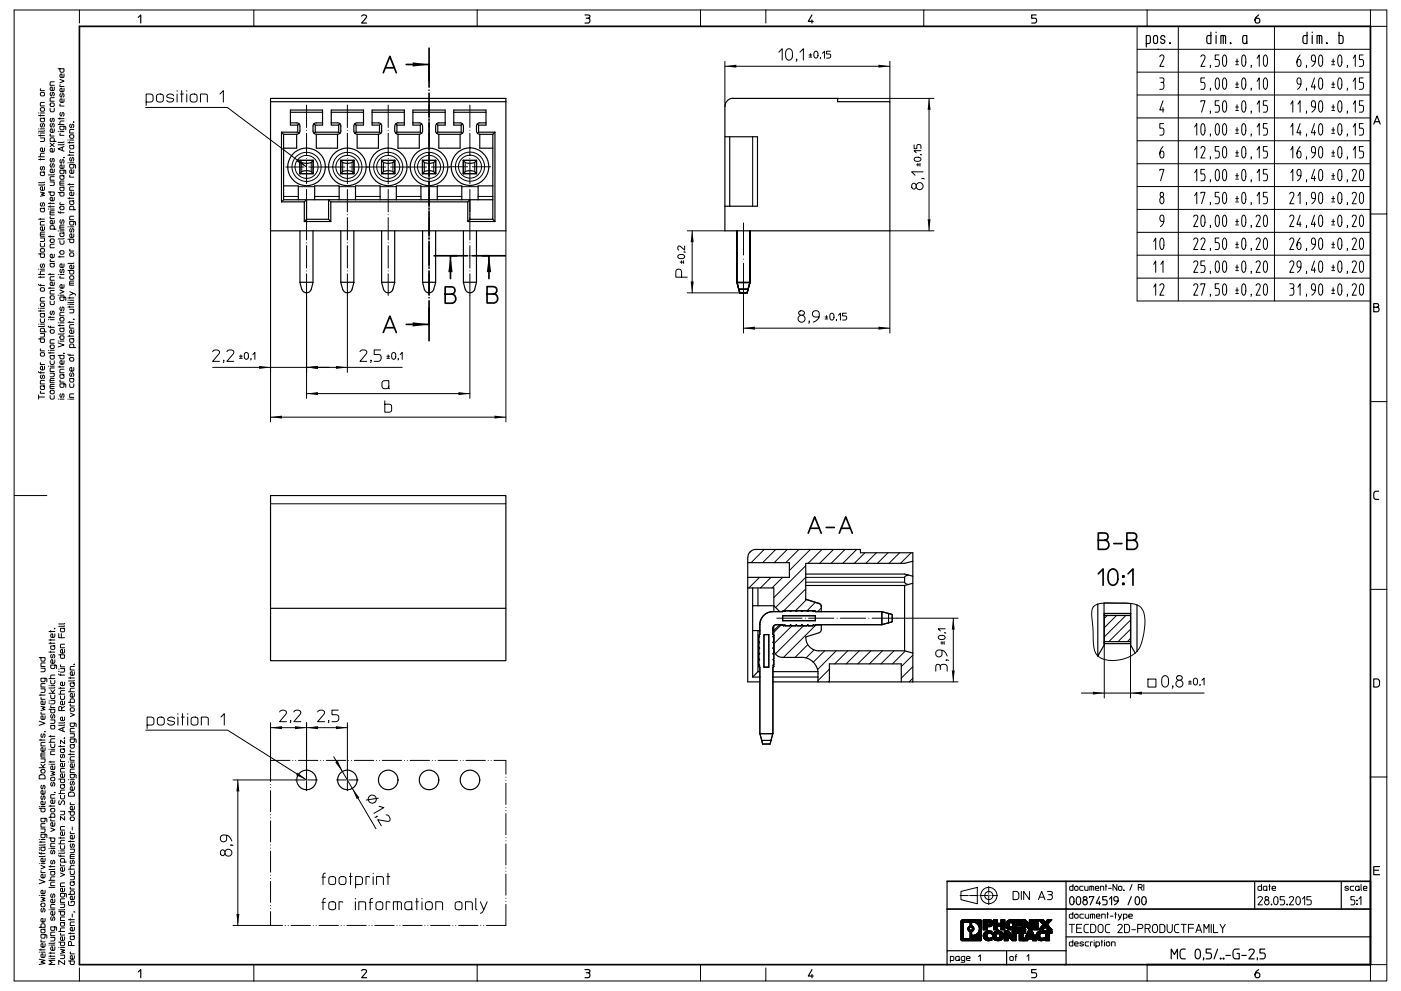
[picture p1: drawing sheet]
<svg xmlns="http://www.w3.org/2000/svg" width="420mm" height="297mm" viewBox="0 0 420 297" stroke-linecap="round" stroke-linejoin="round" font-family="sans-serif">
<g fill="none" stroke="#000" stroke-width=".3">
<path d="M23.8 3h-19.6v145.5h9.8M76.1 3h-52.3v3.9M143.1 3h-67v4.9M210 3h-66.9v4.9M210 3v4.9M210 3h66.9M217.3 19.9h49.5M217.3 18.4v13.5M229.6 3v3.9M233.5 15.6l1-1v3.4M235.8 15a1.01 1.01 0 0 1 1.2-.3 1.01 1.01 0 0 1 .6 1.2 1.8 1.8 0 0 1-.7 2.1l-1-.2a2.71 2.71 0 0 1-.1-2.8zM238.9 17.8l-.2 .6"/>
<path d="M239.8 15.6l1-1v3.4M242.5 17.1h.9M242.5 16.5h.9M243 16.1v.8M244.2 15.5a.62 .62 0 0 1 .7 0 .62 .62 0 0 1 .3 .6v.5a.63 .63 0 0 1-.6 .8 .63 .63 0 0 1-.6-.8zM246 17.2l-.1 .4M246.6 16l.6-.7v2.1M248.9 15.3h-1.1v.9h.8a.64 .64 0 0 1 .4 .6 .64 .64 0 0 1-.4 .6h-.8M266.8 18.4v12.1M340.9 7.9h69.9v82.3h-69.9zM340.9 14.8h69.9M343.9 3h-67v4.9"/>
<path d="M343.9 3v4.9M343.9 3h71.8v4.9M347.7 17a.69 .69 0 0 1 1-.4 .69 .69 0 0 1 .1 1.1l-1.1 2.2h1.2M353.2 7.9v82.3M360 17a.69 .69 0 0 1 1-.4 .69 .69 0 0 1 .1 1.1l-1.1 2.2h1.2M362.9 19.6l-.1 .6M365.4 16.5h-1.1v1.3h.8a1.35 1.35 0 0 1 0 2.1h-.8M366.7 16.7l.4-.2a2.83 2.83 0 0 1 .2 3.3l-.2 .1a2.52 2.52 0 0 1-.5-3zM370.5 19.4h.8M370.5 18.4h.8M370.8 17.7v1.3M372.5 16.7l.4-.2a2.92 2.92 0 0 1 .2 3.3l-.3 .1a2.52 2.52 0 0 1-.4-3z"/>
<path d="M375.1 19.6l-.1 .6M376.9 17.5l.6-1v3.4M379.1 16.6l.3-.1a2.83 2.83 0 0 1 .2 3.3l-.3 .1a2.92 2.92 0 0 1-.2-3.3zM382.1 7.9v82.3M389.7 16.5a2.48 2.48 0 0 0-.4 3.4 1.12 1.12 0 0 0 .8-.8 1.12 1.12 0 0 0-.4-1.2h-.6l-.3 .8M391.7 19.6l-.1 .6M394.3 18.4h-.7a1.06 1.06 0 0 1-.5-1.1 1.06 1.06 0 0 1 .8-.8 2.4 2.4 0 0 1-.6 3.4M395.5 16.7l.5-.2a2.92 2.92 0 0 1 .1 3.3l-.2 .1a2.67 2.67 0 0 1-.4-3.2zM399.2 19.4h.9M399.2 18.4h.9M399.7 17.7v1.3M401.3 16.7l.4-.2a2.99 2.99 0 0 1 .2 3.3l-.3 .1a2.62 2.62 0 0 1-.3-3.2z"/>
<path d="M403.9 19.6l-.1 .6M405.7 17.5l.6-1v3.4M408.7 16.5h-1.2v1.3h.8a1.35 1.35 0 0 1 0 2.1h-.8M410.8 3v4.9h4.9v56.2h-4.9M11.6 39.9h.1M11.6 38.6h.1M11.6 34.6h1.7M11.6 33.9h.1M12.1 34.4v.4M12.1 39.9h1.2M12.1 38.6h1.2M12.1 33.9h1.2"/>
<path d="M12.2 26.6l-.1 .6h1.2M12.3 32.3h.7a.56 .56 0 0 1 .4 .5 .56 .56 0 0 1-.4 .5h-.5a.61 .61 0 0 1-.2-1zM12.3 27.7h.7a.56 .56 0 0 1 .4 .5 .56 .56 0 0 1-.4 .5h-.5a.61 .61 0 0 1-.2-1zM12.4 37a.48 .48 0 0 0-.3 .6 .48 .48 0 0 0 .5 .4l.3-.9a.53 .53 0 0 1 .5 .4 .53 .53 0 0 1-.3 .6M13.3 39.2l-.2 .1h-1.5M13.3 35.3l-1.2 .2 .1 .9h1l.1-.6-.2-.3M13.3 30.7h-1l-.2 .2v.8h1.2M15 32.5v.6l.4 .4 .8-.1 .1-.9M15.2 30.9h.7a.56 .56 0 0 1 .4 .5 .56 .56 0 0 1-.4 .5h-.5a.61 .61 0 0 1-.2-1zM15.3 37a.48 .48 0 0 0-.3 .6 .48 .48 0 0 0 .6 .4l.2-.9a.53 .53 0 0 1 .5 .4 .53 .53 0 0 1-.3 .6M15.3 35.5a.48 .48 0 0 0-.3 .5 .48 .48 0 0 0 .6 .4l.2-.9a.53 .53 0 0 1 .5 .4 .53 .53 0 0 1-.3 .6M15.3 27.7a.48 .48 0 0 0-.3 .6 .48 .48 0 0 0 .6 .3l.2-.9a.53 .53 0 0 1 .5 .5 .53 .53 0 0 1-.3 .5"/>
<path d="M16.3 38.6l-.1 .9-.8 .2a.55 .55 0 0 1-.4-.7 .55 .55 0 0 1 .7-.4v1.1M16.3 29.3h-1l-.3 .2v.8h1.3M16.3 26.1l-.1 .9-.8 .2a.55 .55 0 0 1-.4-.7 .55 .55 0 0 1 .7-.4v1.1M16.3 24.5h-1l-.3 .3v.8h1.3M17.4 20.6h1.8l-.1 .9-1 .1-.1-1M17.4 39.4h.1M17.4 37.3h1.8M17.4 35.6h1.8M18 23.8l1.2 .5-1.2 .5M18 35.3v.4M18 39.4h1.2M18.1 40l-.1 .6h1.2"/>
<path d="M18.1 31.2l-.1 .6h1.2M18.1 25.4l-.1 .5h1.2M18.2 33.7a.53 .53 0 0 0-.3 .6 .53 .53 0 0 0 .6 .4l.2-.9a.54 .54 0 0 1 .5 .4 .54 .54 0 0 1-.3 .6M18.2 28a.48 .48 0 0 0-.3 .6 .48 .48 0 0 0 .6 .4l.2-.9a.53 .53 0 0 1 .6 .4 .53 .53 0 0 1-.4 .6M19.2 37.8l-.1 1h-1l-.1-1h1.4l.3 .2v.9M19.2 36.3h-1.1l-.1 1M19.2 29.6l-.1 .9-.8 .2a.55 .55 0 0 1-.3-.7 .55 .55 0 0 1 .6-.4v1.1M19.2 26.5l-.1 .9-.8 .1a.55 .55 0 0 1-.3-.6 .55 .55 0 0 1 .6-.4v1M19.2 22.2l-.1 .9-.8 .1a.55 .55 0 0 1-.3-.6 .55 .55 0 0 1 .6-.4v1M21.2 37.2a.48 .48 0 0 0-.4 .6 .48 .48 0 0 0 .6 .3l.3-.9a.53 .53 0 0 1 .5 .5 .53 .53 0 0 1-.3 .6M22 36.5l.1 .2zM22.1 38.8h-1l-.2 .2v.9h1.2"/>
<path d="M43.6 32.2h24.6l23.7 17.9M43.8 30.6h1.3l.7-.4a1.74 1.74 0 0 0-.2-1.8l-1.8-.2v3.4M47 28.5a1.17 1.17 0 0 1 2 .4v1a1.1 1.1 0 0 1-1.1 .7 1.1 1.1 0 0 1-1-.7zM52.1 28.7a1.15 1.15 0 0 0-1.2-.5 1.15 1.15 0 0 0-.9 .8l.2 .2 1.8 .4a1.03 1.03 0 0 1-.8 1.1 1.03 1.03 0 0 1-1.2-.6M53.1 27.2v.1M53.1 28.2v2.4M54.1 28.2h.9M54.5 27.2v3.4M56 27.2v.1M56 28.2v2.4M57.1 28.5a1.17 1.17 0 0 1 2 .4v1a1.12 1.12 0 0 1-1.1 .7 1.12 1.12 0 0 1-1-.7zM60.1 30.6v-2.4h1.6l.4 .2 .1 2.2"/>
<path d="M65.9 28.2l1.1-1v3.4M251.1 29.5h28.9M278.5 29.5v39.7M340.9 21.6h69.9M340.9 28.5h69.9M340.9 35.3h69.9M347.7 23.4h.8a.74 .74 0 0 1 .4 .6 .74 .74 0 0 1-.4 .7 1.45 1.45 0 0 1 0 2.1h-.8M348 24.7h.5M348.7 30.2l-1 2.7h1.2M348.7 32.2v1.4M348.8 37h-1.1v1.4h.8a1.39 1.39 0 0 1 0 2.1h-.8M358.1 38.1l.7-1.1v3.5"/>
<path d="M360 30.5v-.3h1.2l-1 3.4M360.4 37.1l.3-.1a2.92 2.92 0 0 1 .1 3.4h-.4a3.4 3.4 0 0 1 0-3.3zM361.1 23.4h-1.1v1.3h.8a1.39 1.39 0 0 1 0 2.1h-.8M362.9 26.5l-.1 .6M362.9 33.4l-.1 .6M364.7 23.4h.5a2.99 2.99 0 0 1-.2 3.4h-.1a2.92 2.92 0 0 1-.2-3.4zM364.7 37.1l.3-.1a2.99 2.99 0 0 1 .2 3.4l-.3 .1a2.92 2.92 0 0 1-.2-3.4zM365.4 30.2h-1.1v1.4h.8a1.35 1.35 0 0 1 0 2h-.8M366.9 23.4h.2a2.76 2.76 0 0 1 .2 3.3l-.2 .1a2.99 2.99 0 0 1-.2-3.4zM366.9 30.3l.2-.1a2.8 2.8 0 0 1 .2 3.3l-.2 .1a2.96 2.96 0 0 1-.2-3.3zM366.9 37.1l.2-.1a2.68 2.68 0 0 1 0 3.5l-.2-.1a3.4 3.4 0 0 1 0-3.3zM370.5 26.2h.8"/>
<path d="M370.5 25.2h.8M370.5 33.1h.8M370.5 32.1h.8M370.5 40h.8M370.5 38.9h.8M370.8 24.5v1.4M370.8 31.4v1.4M370.8 38.2v1.4M372.6 23.4h.3a2.85 2.85 0 0 1 .2 3.3l-.3 .1a2.99 2.99 0 0 1-.2-3.4zM372.6 30.3l.3-.1a2.89 2.89 0 0 1 .2 3.3l-.3 .1a2.96 2.96 0 0 1-.2-3.3zM372.6 37.1l.3-.1a2.92 2.92 0 0 1 .2 3.4h-.5a3.4 3.4 0 0 1 0-3.3zM375.1 26.5l-.1 .6"/>
<path d="M375.1 33.4l-.1 .6M376.9 24.4l.6-1v3.4M376.9 31.2l.6-1v3.4M376.9 38.1l.6-1.1v3.5M379.1 23.4h.3a2.76 2.76 0 0 1 .2 3.3l-.3 .1a2.99 2.99 0 0 1-.2-3.4zM379.9 30.2h-1.2v1.4h.8a1.29 1.29 0 0 1 0 2h-.8M379.9 37h-1.2v1.4h.8a1.33 1.33 0 0 1 0 2.1h-.8M387 31.2l.6-1v3.4M387 38.1l.6-1.1v3.5M389.1 31.2l.6-1v3.4M389.7 37l-.9 2.8h1.2M389.7 39.1v1.4"/>
<path d="M390 25.2h-.7a1.03 1.03 0 0 1-.5-1 1.03 1.03 0 0 1 .8-.8 2.42 2.42 0 0 1-.6 3.4M391.7 26.5l-.1 .6M391.7 33.4l-.1 .6M394.1 23.4l-1 2.7h1.3M394.1 37l-1 2.8h1.3M394.1 25.4v1.4M394.1 39.1v1.4M394.3 32.1h-.7a1.03 1.03 0 0 1-.5-1.1 1.03 1.03 0 0 1 .8-.8 2.4 2.4 0 0 1-.6 3.4M395.5 23.6l.6-.2a2.92 2.92 0 0 1-.1 3.4h-.1a2.67 2.67 0 0 1-.4-3.2zM395.5 30.4l.5-.2a2.89 2.89 0 0 1 .1 3.3l-.2 .1a2.67 2.67 0 0 1-.4-3.2zM395.5 37.3l.5-.3a2.92 2.92 0 0 1 .1 3.4l-.2 .1a2.67 2.67 0 0 1-.4-3.2zM399.2 26.2h.9"/>
<path d="M399.2 25.2h.9M399.2 33.1h.9M399.2 32.1h.9M399.2 40h.9M399.2 38.9h.9M399.7 24.5v1.4M399.7 31.4v1.4M399.7 38.2v1.4M401.5 23.4h.4a2.99 2.99 0 0 1-.2 3.4h-.1a2.92 2.92 0 0 1-.1-3.4zM401.5 30.3l.2-.1a2.96 2.96 0 0 1 .2 3.3l-.3 .1a2.89 2.89 0 0 1-.1-3.3zM401.5 37.1l.2-.1a2.99 2.99 0 0 1 .2 3.4l-.3 .1a2.92 2.92 0 0 1-.1-3.4zM403.9 26.5l-.1 .6"/>
<path d="M403.9 33.4l-.1 .6M405.7 24.4l.6-1v3.4M405.7 31.2l.6-1v3.4M405.7 38.1l.6-1.1v3.5M408.7 23.4h-1.2v1.3h.8a1.39 1.39 0 0 1 0 2.1h-.8M408.7 30.2h-1.2v1.4h.8a1.35 1.35 0 0 1 0 2h-.8M408.7 37h-1.2v1.4h.8a1.39 1.39 0 0 1 0 2.1h-.8M11.6 47.8h1.7M11.6 47h1.7M11.6 40.6h1.7M12.1 57.6l1.2 .3-.8 .3 .8 .4-1.2 .2M12.1 41.3h1.2l-.1 1.1h-1.1"/>
<path d="M12.1 40.4v.4M12.1 47.5v.5M12.4 49.9a.48 .48 0 0 0-.3 .6 .48 .48 0 0 0 .5 .3l.3-.9a.53 .53 0 0 1 .5 .5 .53 .53 0 0 1-.3 .6M13.3 56v.9l-.8 .1a.55 .55 0 0 1-.4-.6 .55 .55 0 0 1 .6-.4v1M13.3 55.3l-.2 .2h-1.5M13.3 54.6l-.2 .1h-1.5M13.3 51.5l-1.2 .1 .1 1h1l.1-.6-.2-.4M13.3 45.9l-1 .1-.2 1M13.3 44.3v1l-.8 .1a.55 .55 0 0 1-.4-.7 .55 .55 0 0 1 .6-.4v1.1M14.5 57.5h1.8l-.1 1-1 .1-.2-1.1M15 54.5h1.3l-.2 1.1h-1.1M15 42.9l1.3 1.1"/>
<path d="M15.1 40.2l-.1 .6h1.3M15.3 49.1a.48 .48 0 0 0-.3 .5 .48 .48 0 0 0 .6 .4l.2-.9a.53 .53 0 0 1 .5 .4 .53 .53 0 0 1-.3 .6M15.3 47.5a.48 .48 0 0 0-.3 .6 .48 .48 0 0 0 .6 .3l.2-.9a.53 .53 0 0 1 .5 .4 .53 .53 0 0 1-.3 .6M16.3 59.1l-.1 .9-.8 .2a.55 .55 0 0 1-.4-.7 .55 .55 0 0 1 .7-.4v1.1M16.3 52.9h-1l-.3 .3v.8h1.3M16.3 52.2l-.3 .2h-1.5M16.3 50.7l-.1 .9-.8 .1a.55 .55 0 0 1-.4-.6 .55 .55 0 0 1 .7-.4v1M16.3 44.5l-.1 .9-.8 .1a.55 .55 0 0 1-.4-.6 .55 .55 0 0 1 .7-.4v1M16.3 42.4l-.2-1.1h-.9l-.2 1.1h1.8M16.3 42.9l-1.3 1.1M17.4 57.7h1.8l-.1 .9-1 .1-.1-1M18 54.9h1.2"/>
<path d="M18.2 47.8a.48 .48 0 0 0-.3 .6 .48 .48 0 0 0 .6 .4l.2-.9a.53 .53 0 0 1 .6 .4 .53 .53 0 0 1-.4 .6M18.7 44.1v1M19.1 47.2l.1 .1zM19.2 47.2h.1M19.2 56l-1.2 .1 .1 1h1l.1-.6-.3-.4M19.2 54.3h-1l-.2 .2v1h1.2M19.2 52.6l-1.2 .1 .1 1h1l.1-.6-.3-.4M19.2 51l-.2 1-.9-.1-.1-.9h1.4l.3 .1v1M19.2 49.4l-.1 .9-.8 .2a.55 .55 0 0 1-.3-.7 .55 .55 0 0 1 .6-.4v1.1M19.2 43.9l-1.8 .7 1.8 .7M19.2 43.2l-.3 .2h-1.5M19.2 42.5l-.3 .2h-1.5"/>
<path d="M20.4 59.4h1.7M20.4 55.3h1.7M20.4 48.8h.1M20.4 46.5h1.7M20.4 42.8h1.7M20.4 42h.1M20.9 42.5v.4M20.9 46.2v.5M20.9 55v.5M20.9 59.2v.4M20.9 48.8h1.2M20.9 42h1.2"/>
<path d="M21 52.5l-.1 .6h1.2M21 45.2l-.1 .5h1.2M21.1 40.4h.7a.56 .56 0 0 1 .3 .5 .56 .56 0 0 1-.3 .5h-.6a.62 .62 0 0 1-.1-1zM21.2 47.2a.49 .49 0 0 0-.4 .6 .49 .49 0 0 0 .6 .4l.3-.9a.52 .52 0 0 1 .5 .4 .52 .52 0 0 1-.3 .6M22.1 57.6l-.1 .9-.8 .1a.55 .55 0 0 1-.3-.6 .55 .55 0 0 1 .6-.4v1M22.1 56h-1l-.2 .3v.7h1.2M22.1 50.9l-.1 1-.8 .1a.55 .55 0 0 1-.3-.7 .55 .55 0 0 1 .6-.4v1.1M22.1 49.3l-.1 1h-1l-.1-1h1.4l.3 .2v.9M22.1 43.5l-1.2 .1 .1 .9h1l.1-.5-.3-.4M85 58.9h4.4M89.4 55.9h4.9M90.5 48.7v2.8"/>
<path d="M93.3 48.7v2.8M94.3 58.9h7.4M101.7 55.9h4.9M102.7 48.7v2.8M105.6 48.7v2.8M106.6 58.9h7.3M113.9 55.9h4.9M115 48.7v2.8M117.8 48.7v2.8M118.8 58.9h7.4M126.2 55.9h4.9M127.2 48.7v2.8"/>
<path d="M130 48.7v2.8M131.1 58.9h7.3M138.4 55.9h4.9M139.5 48.7v2.8M142.3 48.7v2.8M143.3 58.9h4.4M225.6 41v20.8M273.5 55.1a.78 .78 0 0 1 1.2 .7 .78 .78 0 0 1-1.2 .7l-.2-.6zM274 43.4v1.2h.8v-.8a.64 .64 0 0 1 .7-.5 .64 .64 0 0 1 .6 .5v.8M274.3 47.3a1.1 1.1 0 0 1 1.8 .5 1.17 1.17 0 0 1-2.1 0zM274.7 55.6a1.05 1.05 0 0 1 1.6-.7 1.05 1.05 0 0 1 0 1.8 1.05 1.05 0 0 1-1.6-.8M274.8 49.4h.8"/>
<path d="M275.2 49v.8M275.8 49v.8M275.9 46.4l.4 .1M276.1 45.2h-2.1l.7 .6M276.5 53.5l.6 .2M276.7 51.5h-3.4l1 1M340.9 42.2h69.9M340.9 49.1h69.9M340.9 55.9h69.9M347.7 51.1v-.3h1.2l-1 3.4M348.1 57.7a.63 .63 0 0 1 .8 .6 .63 .63 0 0 1-.8 .6l-.3-.4zM348.2 59a1.14 1.14 0 0 0-.5 1.1 1.14 1.14 0 0 0 .8 1l.3-.5 .1-.8-.5-.8"/>
<path d="M348.7 43.9a2.48 2.48 0 0 0-.5 3.4 1.13 1.13 0 0 0 .8-.8 1.13 1.13 0 0 0-.3-1.1h-.7l-.3 .7M358.1 44.9l.7-1v3.4M358.1 51.8l.7-1v3.4M358.1 58.7l.7-1.1v3.5M360 44.4a.64 .64 0 0 1 .8-.5 .64 .64 0 0 1 .4 .9l-1.2 2.5h1.2M360 58v-.4h1.2l-1 3.5M361.1 50.8h-1.1v1.3h.8a1.35 1.35 0 0 1 0 2.1h-.8M362.9 40.2l-.1 .6M362.9 47.1l-.1 .6M362.9 53.9l-.1 .6M364.6 51l.4-.2a2.99 2.99 0 0 1 .2 3.3l-.3 .1a2.62 2.62 0 0 1-.3-3.2zM365.4 43.9h-1.1v1.4h.8a1.35 1.35 0 0 1 0 2h-.8"/>
<path d="M365.4 57.6h-1.1v1.4h.8a1.39 1.39 0 0 1 0 2.1h-.8M366.7 51l.4-.2a2.83 2.83 0 0 1 .2 3.3l-.2 .1a2.52 2.52 0 0 1-.5-3zM366.9 44l.2-.1a2.8 2.8 0 0 1 .2 3.4h-.2a2.99 2.99 0 0 1-.2-3.3zM366.9 57.7l.2-.1a2.76 2.76 0 0 1 .2 3.4l-.2 .1a2.99 2.99 0 0 1-.2-3.4zM370.5 46.8h.8M370.5 45.8h.8M370.5 53.7h.8M370.5 52.7h.8M370.5 59.5h.8M370.8 45.1v1.4M370.8 52v1.3M370.8 58.8v1.4"/>
<path d="M372.6 44l.3-.1a2.89 2.89 0 0 1 .2 3.4h-.3a2.99 2.99 0 0 1-.2-3.3zM372.6 50.9l.3-.1a2.92 2.92 0 0 1 .2 3.3l-.3 .1a2.92 2.92 0 0 1-.2-3.3zM372.6 57.7l.3-.1a2.85 2.85 0 0 1 .2 3.4l-.3 .1a2.99 2.99 0 0 1-.2-3.4zM375.1 40.2l-.1 .6M375.1 47.1l-.1 .6M375.1 53.9l-.1 .6M376.9 44.9l.6-1v3.4M376.9 51.8l.6-1v3.4M376.9 58.7l.6-1.1v3.5M379.9 43.9h-1.2v1.4h.8a1.29 1.29 0 0 1 0 2h-.8M379.9 50.8h-1.2v1.3h.8a1.29 1.29 0 0 1 0 2.1h-.8M379.9 57.6h-1.2v1.4h.8a1.33 1.33 0 0 1 0 2.1h-.8"/>
<path d="M386.6 58.1a.64 .64 0 0 1 .9-.5 .64 .64 0 0 1 .4 .9l-1.3 2.6h1.3M387 44.9l.6-1v3.4M387 51.8l.6-1v3.4M389.1 58.7l.6-1.1v3.5M389.7 43.9a2.48 2.48 0 0 0-.4 3.4 1.13 1.13 0 0 0 .8-.8 1.13 1.13 0 0 0-.4-1.1h-.6l-.3 .7M390 52.7h-.7a1.06 1.06 0 0 1-.5-1.1 1.06 1.06 0 0 1 .8-.8 2.42 2.42 0 0 1-.6 3.4M391.7 40.2l-.1 .6M391.7 47.1l-.1 .6M391.7 53.9l-.1 .6M394.1 50.8l-1 2.7h1.3M394.1 52.8v1.4M394.3 45.8h-.7a1.03 1.03 0 0 1-.5-1.1 1.03 1.03 0 0 1 .8-.8 2.4 2.4 0 0 1-.6 3.4"/>
<path d="M394.3 59.5h-.7a1.03 1.03 0 0 1-.5-1 1.03 1.03 0 0 1 .8-.9 2.4 2.4 0 0 1-.6 3.5M395.5 44.2l.5-.3a2.89 2.89 0 0 1 .1 3.4h-.2a2.67 2.67 0 0 1-.4-3.1zM395.5 51l.5-.2a2.92 2.92 0 0 1 .1 3.3l-.2 .1a2.67 2.67 0 0 1-.4-3.2zM395.5 57.9l.6-.2a2.92 2.92 0 0 1-.1 3.4h-.1a2.67 2.67 0 0 1-.4-3.2zM399.2 46.8h.9M399.2 45.8h.9M399.2 53.7h.9M399.2 52.7h.9M399.2 59.5h.9M399.7 45.1v1.4M399.7 52v1.3M399.7 58.8v1.4"/>
<path d="M401.5 44l.2-.1a2.96 2.96 0 0 1 .2 3.4h-.3a2.92 2.92 0 0 1-.1-3.3zM401.5 50.9l.2-.1a2.99 2.99 0 0 1 .2 3.3l-.3 .1a2.85 2.85 0 0 1-.1-3.3zM401.5 57.7h.4a2.99 2.99 0 0 1-.2 3.4h-.1a2.92 2.92 0 0 1-.1-3.4zM403.9 40.2l-.1 .6M403.9 47.1l-.1 .6M403.9 53.9l-.1 .6M405.4 51.3a.69 .69 0 0 1 1-.5 .69 .69 0 0 1 .1 1.2l-1.1 2.2h1.2M405.4 58.1a.64 .64 0 0 1 .8-.5 .64 .64 0 0 1 .4 .9l-1.2 2.6h1.2M405.7 44.9l.6-1v3.4M407.8 51l.4-.2a2.92 2.92 0 0 1 .1 3.3l-.2 .1a2.67 2.67 0 0 1-.3-3.2zM407.8 57.9l.5-.2a2.92 2.92 0 0 1-.1 3.4h-.1a2.67 2.67 0 0 1-.3-3.2zM408.7 43.9h-1.2v1.4h.8a1.35 1.35 0 0 1 0 2h-.8"/>
<path d="M11.6 76.1h1.7v.9l-1 .1-.2-1M11.6 65.7h1.7M12.1 72.9v.7l.4 .4 .8-.2v-.9M12.1 71.3h1.2l-.1 1.1h-1.1M12.1 65.4v.5M12.1 70.2h1.2M12.3 74.5h.7a.56 .56 0 0 1 .4 .5 .56 .56 0 0 1-.4 .6h-.5a.61 .61 0 0 1-.2-1.1zM12.4 79.1a.53 .53 0 0 0-.3 .6 .53 .53 0 0 0 .5 .4l.3-1a.54 .54 0 0 1 .5 .5 .54 .54 0 0 1-.3 .5M12.4 60.7a.53 .53 0 0 0-.3 .6 .53 .53 0 0 0 .5 .5l.3-1a.54 .54 0 0 1 .5 .4 .54 .54 0 0 1-.3 .6M13.3 69.6h-1l-.2 .2v1h1.2M13.3 68v.9l-.8 .1a.55 .55 0 0 1-.4-.6 .55 .55 0 0 1 .6-.4v1M13.3 66.4h-1l-.2 .3v.7h1.2"/>
<path d="M13.3 62.3l-1.2 .1 .1 1h1l.1-.6-.2-.4M14.5 70.9h1.8M14.5 62.6h.1M14.5 61.9h1.8M14.5 61h1.8M15 60.7v.4M15 61.7v.4M15 70.6v.5M15 63.8h1.3M15 62.6h1.3M15.1 77.8l-.1 .5h1.3M15.1 64.9l-.1 .6h1.3"/>
<path d="M15.2 71.6h.7a.56 .56 0 0 1 .4 .5 .56 .56 0 0 1-.4 .6h-.5a.62 .62 0 0 1-.2-1.1zM16.3 78.9h-1.3l.2 1h1l.1-.5-.3-.5M16.3 76.2l-.1 .9-.8 .2a.55 .55 0 0 1-.4-.7 .55 .55 0 0 1 .7-.4v1.1M16.3 73.2h-1l-.3 .2v.9h1.3M16.3 68.7l-.2-1h-.9l-.2 1h1.8M16.3 66l-.1 1-.8 .1a.55 .55 0 0 1-.4-.7 .55 .55 0 0 1 .7-.4v1.1M16.3 63.2h-1l-.3 .2v1h1.3M17.4 63.4l.2 .3h1.6M17.4 69.2h.1M17.4 77h1.8M18 72.1v.7l.3 .4 .8-.1 .1-1M18 69.2h1.2"/>
<path d="M18 76.7v.4M18 68.1h1.2M18.1 60.7l-.1 .6h1.2M18.1 63.4v.5M18.1 75.2l.7-.1a.56 .56 0 0 1 .4 .6 .56 .56 0 0 1-.4 .5h-.5a.62 .62 0 0 1-.2-1zM18.1 61.8h.7a.56 .56 0 0 1 .4 .5 .56 .56 0 0 1-.4 .6h-.5a.61 .61 0 0 1-.2-1.1zM18.2 65.9a.53 .53 0 0 0-.3 .6 .53 .53 0 0 0 .6 .4l.2-1a.54 .54 0 0 1 .5 .4 .54 .54 0 0 1-.3 .6M19.2 79.1l-.1 .9-.8 .1a.55 .55 0 0 1-.3-.6 .55 .55 0 0 1 .6-.4v1M19.2 71.4l-.3 .2h-1.5M19.2 69.7l-1.2 .1 .1 1h1l.1-.6-.3-.4M19.2 67.4h-1l-.2 .3v1h1.2M20.4 71.7h1.7l-.1 .9-.9 .1-.2-1"/>
<path d="M20.4 68h.1M20.9 68h1.2M21 74.7l-.1 .5h1.2M21.1 75.8h.7a.57 .57 0 0 1 .3 .5 .57 .57 0 0 1-.3 .5h-.6a.59 .59 0 0 1-.1-1zM21.2 68.5a.53 .53 0 0 0-.3 .6 .53 .53 0 0 0 .5 .4l.3-1a.54 .54 0 0 1 .5 .5 .54 .54 0 0 1-.3 .6M22.1 79.5l-.1 .9-.8 .1a.55 .55 0 0 1-.3-.6 .55 .55 0 0 1 .6-.4v1M22.1 78.8l-.2 .1h-1.5M22.1 70.1l-.1 .9-.8 .2a.55 .55 0 0 1-.3-.7 .55 .55 0 0 1 .6-.4v1.1M22.1 66.4l-.2 1-.9-.1-.1-.9h1.4l.3 .1v.9M22.1 64.8h-1l-.2 .3v.8h1.2M22.1 62.9l-.2-1.1h-.8l-.2 1.1h1.7M22.1 60.1l-1.2 .1 .1 1h1l.1-.6-.3-.4"/>
<path d="M81.1 69.2v57.3M151.7 69.2v57.3M203.3 76.5a1.11 1.11 0 0 1 1.9 .4 1.18 1.18 0 0 1-2 0zM203.9 78.6h.8M204.3 78.1v.8M204.9 78.1v.8M205.1 75.5l.4 .1M205.2 73.7v1.3l-1.3-1.2a.62 .62 0 0 0-.8 .4 .62 .62 0 0 0 .4 .8M206 69.2h11.3M207.5 69.2v18.6M280 69.2h-13.2v30.6M340.9 62.8h69.9"/>
<path d="M340.9 69.6h69.9M340.9 76.5h69.9M345.9 72.4l.6-1.1v3.5M345.9 79.2l.6-1v3.4M348 79.2l.7-1v3.4M348.1 71.4l.3-.1a2.99 2.99 0 0 1 .1 3.4l-.2 .1a2.92 2.92 0 0 1-.2-3.4zM348.9 66.4h-.7a1.03 1.03 0 0 1-.5-1.1 1.03 1.03 0 0 1 .8-.8 2.42 2.42 0 0 1-.6 3.4M357.9 65a.69 .69 0 0 1 1-.4 .69 .69 0 0 1 .1 1.1l-1.1 2.2h1.2M357.9 71.9a.65 .65 0 0 1 .8-.6 .65 .65 0 0 1 .4 .9l-1.2 2.6h1.2M357.9 78.7a.69 .69 0 0 1 1-.4 .69 .69 0 0 1 .1 1.1l-1.1 2.2h1.2M360 71.9a.65 .65 0 0 1 .8-.6 .65 .65 0 0 1 .4 .9l-1.2 2.6h1.2M360.4 64.6l.3-.1a2.89 2.89 0 0 1 .1 3.3l-.2 .1a2.96 2.96 0 0 1-.2-3.3z"/>
<path d="M361.1 78.2h-1.1v1.4h.8a1.35 1.35 0 0 1 0 2h-.8M362.9 60.8l-.1 .6M362.9 67.7l-.1 .6M362.9 74.5l-.1 .6M364.7 64.6l.3-.1a2.96 2.96 0 0 1 .2 3.3l-.3 .1a2.89 2.89 0 0 1-.2-3.3zM364.7 78.3l.3-.1a2.96 2.96 0 0 1 .2 3.4h-.3a2.89 2.89 0 0 1-.2-3.3zM365.4 71.3h-1.1v1.4h.8a1.39 1.39 0 0 1 0 2.1h-.8M366.9 64.6l.2-.1a2.8 2.8 0 0 1 .2 3.3l-.2 .1a2.96 2.96 0 0 1-.2-3.3zM366.9 71.4l.2-.1a2.68 2.68 0 0 1 0 3.5 2.99 2.99 0 0 1-.2-3.4zM366.9 78.3l.2-.1a2.8 2.8 0 0 1 .2 3.4h-.2a2.96 2.96 0 0 1-.2-3.3zM370.5 60.5h.8M370.5 67.4h.8"/>
<path d="M370.5 66.4h.8M370.5 74.3h.8M370.5 73.2h.8M370.8 65.7v1.4M370.8 72.5v1.4M370.8 79.4v1.4M372.6 64.6l.3-.1a2.89 2.89 0 0 1 .2 3.3l-.3 .1a2.96 2.96 0 0 1-.2-3.3zM372.6 71.4l.3-.1a2.92 2.92 0 0 1 .2 3.4l-.3 .1a2.99 2.99 0 0 1-.2-3.4zM372.6 78.3l.3-.1a2.89 2.89 0 0 1 .2 3.4h-.3a2.96 2.96 0 0 1-.2-3.3zM375.1 60.8l-.1 .6M375.1 67.7l-.1 .6M375.1 74.5l-.1 .6"/>
<path d="M376.6 65a.69 .69 0 0 1 1-.4 .69 .69 0 0 1 .1 1.1l-1.1 2.2h1.2M376.6 71.9a.65 .65 0 0 1 .8-.6 .65 .65 0 0 1 .4 .9l-1.2 2.6h1.2M376.6 78.7a.64 .64 0 0 1 .8-.5 .64 .64 0 0 1 .4 .9l-1.2 2.5h1.2M379.1 64.6l.3-.1a2.8 2.8 0 0 1 .2 3.3l-.3 .1a2.96 2.96 0 0 1-.2-3.3zM379.1 71.4l.3-.1a2.68 2.68 0 0 1 0 3.5h-.1a2.99 2.99 0 0 1-.2-3.4zM379.1 78.3l.3-.1a2.8 2.8 0 0 1 .2 3.4h-.3a2.96 2.96 0 0 1-.2-3.3zM386.6 65a.69 .69 0 0 1 1.1-.4 .69 .69 0 0 1 .1 1.1l-1.2 2.2h1.3M386.6 71.9a.65 .65 0 0 1 .9-.6 .65 .65 0 0 1 .4 .9l-1.3 2.6h1.3M386.6 78.7a.64 .64 0 0 1 .9-.5 .64 .64 0 0 1 .4 .9l-1.3 2.5h1.3M389.7 64.5l-.9 2.7h1.2M389.7 71.3a2.52 2.52 0 0 0-.4 3.5 1.13 1.13 0 0 0 .8-.8 1.13 1.13 0 0 0-.4-1.2h-.6l-.3 .8M389.7 66.5v1.4"/>
<path d="M391.7 60.8l-.1 .6M391.7 67.7l-.1 .6M391.7 74.5l-.1 .6M394.1 64.5l-1 2.7h1.3M394.1 78.2l-1 2.8h1.3M394.1 66.5v1.4M394.3 73.2h-.7a1.06 1.06 0 0 1-.5-1 1.06 1.06 0 0 1 .8-.9 2.44 2.44 0 0 1-.6 3.5M395.5 64.7l.5-.2a2.89 2.89 0 0 1 .1 3.3l-.2 .1a2.67 2.67 0 0 1-.4-3.2zM395.5 71.6l.5-.3a2.92 2.92 0 0 1 .1 3.4l-.2 .1a2.67 2.67 0 0 1-.4-3.2zM395.5 78.5l.5-.3a2.89 2.89 0 0 1 .1 3.4h-.2a2.67 2.67 0 0 1-.4-3.1zM399.2 60.5h.9M399.2 67.4h.9"/>
<path d="M399.2 66.4h.9M399.2 74.3h.9M399.2 73.2h.9M399.7 65.7v1.4M399.7 72.5v1.4M399.7 79.4v1.4M401.5 64.6l.2-.1a2.96 2.96 0 0 1 .2 3.3l-.3 .1a2.89 2.89 0 0 1-.1-3.3zM401.5 71.4l.2-.1a2.99 2.99 0 0 1 .2 3.4l-.3 .1a2.92 2.92 0 0 1-.1-3.4zM401.5 78.3l.2-.1a2.96 2.96 0 0 1 .2 3.4h-.3a2.89 2.89 0 0 1-.1-3.3zM403.9 60.8l-.1 .6M403.9 67.7l-.1 .6M403.9 74.5l-.1 .6"/>
<path d="M405.4 65a.69 .69 0 0 1 1-.4 .69 .69 0 0 1 .1 1.1l-1.1 2.2h1.2M405.4 71.9a.65 .65 0 0 1 .8-.6 .65 .65 0 0 1 .4 .9l-1.2 2.6h1.2M405.4 78.7a.64 .64 0 0 1 .8-.5 .64 .64 0 0 1 .4 .9l-1.2 2.5h1.2M407.8 64.7l.4-.2a2.89 2.89 0 0 1 .1 3.3l-.2 .1a2.67 2.67 0 0 1-.3-3.2zM407.8 71.6l.4-.3a2.92 2.92 0 0 1 .1 3.4l-.2 .1a2.67 2.67 0 0 1-.3-3.2zM407.8 78.5l.4-.3a2.89 2.89 0 0 1 .1 3.4h-.2a2.67 2.67 0 0 1-.3-3.1zM415.7 64.1v168.8M11.6 85.2l.3 .3h1.4M11.6 97.2h.1M11.6 93.2h1.7M11.6 92.4h.1M11.6 83.1h1.7"/>
<path d="M11.6 82.3h1.7M11.6 80.7h.1M12.1 100h1.2v.9l-1.2 .1M12.1 95.6v.6l.4 .4 .8-.1v-.9M12.1 97.2h1.2M12.1 82.8v.5M12.1 92.9v.5M12.1 92.4h1.2M12.1 80.7h1.2M12.2 85.2v.5M12.3 90.9l.7-.1a.57 .57 0 0 1 .3 .5 .57 .57 0 0 1-.3 .6h-.5a.59 .59 0 0 1-.2-1zM12.3 86.3l.7-.1a.57 .57 0 0 1 .3 .5 .57 .57 0 0 1-.3 .6h-.5a.59 .59 0 0 1-.2-1z"/>
<path d="M13.3 99.4v-.9h-1.1l-.1 .9h1.8M13.3 97.7l-.2 .2h-1.5M13.3 93.9l-1.2 .1 .1 1h1l.1-.6-.2-.4M13.3 89.2h-1l-.2 .3v.8h1.2M13.3 81.2h-1l-.2 1.1M14.5 97.8l.3 .3h1.5M14.5 95.8h.1M14.5 95.1h1.8M14.5 86.4h1.8M14.5 82.2h1.8M15 90.2v.7l.4 .4 .8-.1 .1-1M15 81.9v.5"/>
<path d="M15 86.1v.4M15 94.8v.5M15 95.8h1.3M15.1 97.8v.5M15.2 98.8h.7a.56 .56 0 0 1 .4 .5 .56 .56 0 0 1-.4 .6h-.5a.62 .62 0 0 1-.2-1.1zM15.2 88.7l.7-.1a.56 .56 0 0 1 .4 .6 .56 .56 0 0 1-.4 .5h-.5a.61 .61 0 0 1-.2-1zM15.3 93.2a.53 .53 0 0 0-.3 .6 .53 .53 0 0 0 .5 .5l.3-1a.54 .54 0 0 1 .5 .4 .54 .54 0 0 1-.3 .6M16.3 87.1h-1l-.3 .2v.8h1.3M16.3 84.5l-.1 .9-.8 .2a.55 .55 0 0 1-.4-.7 .55 .55 0 0 1 .7-.4v1.1M16.3 82.9h-1l-.3 .3v.8h1.3M17.4 82.3h.1M17.4 97.6h1.8"/>
<path d="M17.4 96.8h.1M17.4 88.5h.1M18 86.9l1.2 .5-1.2 .5M18 82.3h1.2M18 97.3v.5M18 96.8h1.2M18 88.5h1.2M18.1 82.8l-.1 .6h1.2M18.1 95.2h.7a.56 .56 0 0 1 .4 .5 .56 .56 0 0 1-.4 .5h-.5a.61 .61 0 0 1-.2-1zM18.2 92a.53 .53 0 0 0-.3 .6 .53 .53 0 0 0 .6 .4l.2-1a.54 .54 0 0 1 .5 .5 .54 .54 0 0 1-.3 .6M18.2 80.7a.53 .53 0 0 0-.3 .6 .53 .53 0 0 0 .6 .4l.2-1a.54 .54 0 0 1 .5 .4 .54 .54 0 0 1-.3 .6M19.2 99.9l-.3 .2h-1.5"/>
<path d="M19.2 98.3l-1.2 .1 .1 .9h1l.1-.6-.3-.3M19.2 93.6h-1l-.2 .3v.7h1.2M19.2 89l-.2 1-.9-.1-.1-.9h1.4l.3 .1v1M19.2 85.3l-.1 .9-.8 .2a.55 .55 0 0 1-.3-.7 .55 .55 0 0 1 .6-.4v1.1M20.4 81.1h1.7l-.1 .9-.9 .1-.2-1M20.4 96.6h1.7M20.4 92h1.7M20.4 91.2h.1M20.4 90h.1M20.4 89.3h1.7M20.9 92.7h1.2l-.2 1-1 .1M20.9 87.4l1.2 .5-1.2 .6"/>
<path d="M20.9 89v.5M20.9 91.8v.4M20.9 96.3v.5M20.9 91.2h1.2M20.9 90h1.2M20.9 84.9h1.2M21.1 82.7h.7a.57 .57 0 0 1 .3 .5 .57 .57 0 0 1-.3 .5h-.6a.59 .59 0 0 1-.1-1zM22 95.7h.3M22.1 98.9l-.1 .9-.8 .1a.55 .55 0 0 1-.3-.6 .55 .55 0 0 1 .6-.4v1M22.1 97.3h-1l-.2 .3v.8h1.2M22.1 90.5l-.2 .2h-1.5M22.1 87.9l.5 .6"/>
<path d="M22.1 84.2h-1l-.2 .3v1h1.2M91.9 88.5v30.9M104.1 88.5v23.1M140.9 88.5v30.9M204.3 83.1v-1.6a.87 .87 0 0 0-.8-.8 .87 .87 0 0 0-.9 .8v1.6h3.4M206 87.8h15.8M221.5 86.7h2.8M222.9 98.4h43.9M222.9 88.5v11.3M239.6 93.4a.81 .81 0 0 1 1.1-.2 .81 .81 0 0 1 .3 1 .81 .81 0 0 1-1.1 .2 .81 .81 0 0 1-.3-1zM240.1 94.5a1.07 1.07 0 0 0-.7 1.6 1.07 1.07 0 0 0 1.8 0 1.07 1.07 0 0 0-.7-1.6M242.6 96.3l-.2 .6"/>
<path d="M245.5 95h-1.2a1.01 1.01 0 0 1-.7-1.1 1.01 1.01 0 0 1 1-.9 1.01 1.01 0 0 1 1 1v.6a2.05 2.05 0 0 1-1.8 2M247.3 95.6h.8M247.3 95h.8M247.8 94.6v.8M248.9 94.1a.62 .62 0 0 1 .8-.2 .62 .62 0 0 1 .3 .7v.5a.63 .63 0 0 1-.6 .8 .63 .63 0 0 1-.6-.8zM250.8 95.8l-.1 .3M251.4 94.5l.6-.6v2M253.7 93.9h-1.1v.8h.8a.64 .64 0 0 1 .4 .6 .64 .64 0 0 1-.4 .6h-.8M340.9 83.4h69.9M345.9 86.1l.6-1v3.4M347.7 85.6a.65 .65 0 0 1 .8-.5 .65 .65 0 0 1 .4 .8l-1.2 2.6h1.2M357.9 85.6a.65 .65 0 0 1 .8-.5 .65 .65 0 0 1 .4 .8l-1.2 2.6h1.2"/>
<path d="M360 85.4v-.3h1.2l-1 3.4M362.9 81.4l-.1 .6M362.9 88.2l-.1 .6M365.4 85.1h-1.1v1.3h.8a1.35 1.35 0 0 1 0 2.1h-.8M366.7 85.3l.4-.2a2.83 2.83 0 0 1 .2 3.3h-.4a3.6 3.6 0 0 1-.2-3.1zM370.5 81.1h.8M370.5 80.1h.8M370.5 88h.8M370.5 87h.8M370.8 86.3v1.3M372.6 85.2l.3-.1a2.92 2.92 0 0 1 .2 3.3h-.5a3.4 3.4 0 0 1 0-3.2zM375.1 81.4l-.1 .6"/>
<path d="M375.1 88.2l-.1 .6M376.6 85.6a.65 .65 0 0 1 .8-.5 .65 .65 0 0 1 .4 .8l-1.2 2.6h1.2M379.1 85.2l.3-.1a2.83 2.83 0 0 1 .2 3.3h-.5a3.4 3.4 0 0 1 0-3.2zM386.6 85.1h.8a.75 .75 0 0 1 .5 .6 .75 .75 0 0 1-.4 .7 1.37 1.37 0 0 1-.1 2.1h-.8M387 86.4h.5M389.1 86.1l.6-1v3.4M390 80.1h-.7a1.03 1.03 0 0 1-.5-1.1 1.03 1.03 0 0 1 .8-.8 2.42 2.42 0 0 1-.6 3.4M391.7 81.4l-.1 .6M391.7 88.2l-.1 .6M394.1 80.3v1.3M394.3 87h-.7a1.06 1.06 0 0 1-.5-1.1 1.06 1.06 0 0 1 .8-.8 2.39 2.39 0 0 1-.6 3.4M395.5 85.3l.5-.2a2.92 2.92 0 0 1 .1 3.3l-.2 .1a2.6 2.6 0 0 1-.4-3.2z"/>
<path d="M399.2 81.1h.9M399.2 80.1h.9M399.2 88h.9M399.2 87h.9M399.7 86.3v1.3M401.3 85.3l.4-.2a2.99 2.99 0 0 1 .2 3.3l-.3 .1a2.55 2.55 0 0 1-.3-3.2zM403.9 81.4l-.1 .6M403.9 88.2l-.1 .6M405.4 85.6a.65 .65 0 0 1 .8-.5 .65 .65 0 0 1 .4 .8l-1.2 2.6h1.2M407.8 85.3l.4-.2a2.92 2.92 0 0 1 .1 3.3l-.2 .1a2.6 2.6 0 0 1-.3-3.2zM11.6 111.4l.1 .3h1.6M11.6 101.6h1.7v.9l-1 .1-.2-1"/>
<path d="M11.6 118.4v.6M12.2 117.3l-.1 .6h1.2M12.2 108.7l-.1 .6h1.2M12.2 104.6l-.1 .6h1.2M12.2 111.4v.5M12.3 105.7h.7a.56 .56 0 0 1 .4 .5 .56 .56 0 0 1-.4 .5h-.5a.62 .62 0 0 1-.2-1zM12.4 112.4a.48 .48 0 0 0-.3 .6 .48 .48 0 0 0 .5 .3l.3-.8a.53 .53 0 0 1 .5 .4 .53 .53 0 0 1-.3 .6M13.3 119h-1.7v.6M13.3 115.6l-1.2 .1 .1 1h1l.1-.6-.2-.4M13.3 114h-1l-.2 .3v.8h1.2M13.3 109.8v.9l-.8 .1a.55 .55 0 0 1-.4-.6 .55 .55 0 0 1 .6-.4v1M14.5 109.7h.1"/>
<path d="M14.5 105.8h1.8M14.5 105h.1M15 118.6v.6l.4 .4 .8-.1 .1-.9M15 111.9h1.3l-.1 .9-1.2 .1M15 108.2v.6l.4 .4 .8-.1 .1-.9M15 115.8h1.3M15 114h1.3M15 109.7h1.3M15 105.5v.4M15 105h1.3M15.2 117h.7a.56 .56 0 0 1 .4 .5 .56 .56 0 0 1-.4 .5h-.5a.62 .62 0 0 1-.2-1zM15.2 103.4h.7a.56 .56 0 0 1 .4 .5 .56 .56 0 0 1-.4 .6h-.5a.62 .62 0 0 1-.2-1.1z"/>
<path d="M16.3 115.2h-1l-.3 .3v.9h1.3M16.3 113.4h-1l-.3 .3v1h1.3M16.3 110.3h-1l-.3 .2v.8h1.3M16.3 106.5l-1.3 .1 .2 .9h1l.1-.5-.3-.4M16.3 101.8h-1l-.3 .3v.8h1.3M17.4 106.5h1.8l-.1 1h-1l-.1-1M17.4 102.8l1.8 .6-1.8 .6M17.4 119.6h.1M17.4 110h1.8M17.4 102.2h.1M18 119.6h1.2M18 109.7v.4"/>
<path d="M18 102.2h1.2M18.1 113.9l-.1 .6h1.2M18.1 100.7l.7-.1a.56 .56 0 0 1 .4 .6 .56 .56 0 0 1-.4 .5h-.5a.61 .61 0 0 1-.2-1zM18.2 118a.48 .48 0 0 0-.3 .6 .48 .48 0 0 0 .6 .4l.2-.9a.53 .53 0 0 1 .6 .4 .53 .53 0 0 1-.4 .6M19.2 105.9h.1M19.2 115l-.1 1h-1l-.1-1h1.4l.3 .1v1M19.2 112.3h-1.2l.1 1h1l.1-.6-.3-.4M19.2 110.7h-1l-.2 .2v.8h1.2M19.2 108.1l-.1 .9-.8 .1a.55 .55 0 0 1-.3-.6 .55 .55 0 0 1 .6-.4v1M20.4 106.1l.3 .4h1.4M20.4 119.6h.1M20.4 100.7h1.7"/>
<path d="M20.9 115v.7l.3 .4 .8-.1 .1-1M20.9 119.6h1.2M20.9 100.5v.4M21 106.1v.5M21.1 107.2h.7a.56 .56 0 0 1 .3 .5 .56 .56 0 0 1-.3 .5h-.6a.61 .61 0 0 1-.1-1zM21.2 111.8a.53 .53 0 0 0-.3 .6 .53 .53 0 0 0 .5 .4l.3-1a.54 .54 0 0 1 .5 .4 .54 .54 0 0 1-.3 .6M22.1 118h-1l-.2 .3v.8h1.2M22.1 113.3l-1.2 .1 .1 1h1l.1-.6-.3-.4M22.1 110.2l-.1 .9-.8 .1a.55 .55 0 0 1-.3-.6 .55 .55 0 0 1 .6-.4v1M22.1 104.2l-.2-1.1h-.8l-.2 1.1h1.7M22.1 101.5h-1.2l.1 1h1l.1-.6-.3-.4M63.7 110.1h35"/>
<path d="M63.7 105.4a1.11 1.11 0 0 1 1.2-.6 1.11 1.11 0 0 1 .9 .9l-2.1 2.6h2.1M67.1 108.1l-.2 .6M68 105.4a1.14 1.14 0 0 1 1.2-.6 1.14 1.14 0 0 1 .9 .9l-2.1 2.6h2.1M71.8 107.4h.8M71.8 106.7h.8M72.2 106.4v.8M73.4 105.9a.62 .62 0 0 1 .7-.2 .62 .62 0 0 1 .4 .7v.5a.63 .63 0 0 1-.6 .8 .63 .63 0 0 1-.7-.8zM75.2 107.5l-.1 .4M75.8 106.3l.6-.7v2.1M91.9 110.1h28.7M91.9 118h49M107.9 105.4a1.11 1.11 0 0 1 1.2-.6 1.11 1.11 0 0 1 .9 .9l-2.1 2.6h2.1"/>
<path d="M111.3 108.1l-.2 .6M114.1 104.9h-1.9v1.4h1.3a1.06 1.06 0 0 1 .8 1 1.06 1.06 0 0 1-.8 1h-1.3M116 107.4h.8M116 106.7h.8M116.4 106.4v.8M116.6 115.9a1.15 1.15 0 0 1-2.1 0l.2-1.6 .6-.2h1.3v2.3l.1 .1M117.5 105.9a.62 .62 0 0 1 .8-.2 .62 .62 0 0 1 .3 .7v.5a.63 .63 0 0 1-.6 .8 .63 .63 0 0 1-.6-.8zM119.4 107.5l-.1 .4M120 106.3l.6-.7v2.1M81.1 125h70.6M115.4 120.1v3.4l1.8-.1a1.91 1.91 0 0 0 .1-1.9l-.7-.4h-1.2M410.8 120.4h4.9"/>
<path d="M4.2 148.5v145.5h205.8M81.1 151h70.6M224.2 173v.1M225.1 165.2l-.5 .5M227.7 173l-3.2 3.2M229.1 164.7l-3.9 3.9M231.1 173l-3.1 3.2M232.6 164.7l-4 3.9M234.6 173l-3.2 3.2M236 164.7l-3.9 3.9M239.5 164.7l-4 3.9M241.5 176.5l-6.5 6.5"/>
<path d="M241.5 169.5l-9.5 9.6M241.5 174.5h29.7M241.8 179.7l-3.3 3.3M243 164.7l-6.4 6.3M246.4 164.7l-4.1 4.1M249.9 164.7l-4.2 4.1M253.3 164.7l-4.1 4.1M256.8 164.7l-4.1 4.1M259.3 165.7l-3.2 3.1M262.7 165.7l-3.1 3.1M266.2 165.7l-3.2 3.1M269.7 165.7l-3.2 3.1"/>
<path d="M271.2 173h-29.7l-9 9.1M273.2 165.7l-3.3 3.1M410.8 176.6h4.9M11.7 197.1h1.8l-.2 1h-.8l-.2-1M13.5 198.7h-1l-.2 .3v.7h1.2M14.7 195.4h1.7M14.7 192.8h1.7M14.7 191.8h1.7M14.7 189.3h1.7M15.2 189v.4M15.2 191.6v.4M15.2 192.5v.5"/>
<path d="M15.2 195.2v.4M15.5 196.1a.48 .48 0 0 0-.4 .6 .48 .48 0 0 0 .6 .4l.2-.9a.53 .53 0 0 1 .6 .4 .53 .53 0 0 1-.3 .6M16.3 188.3l.1 .2zM16.4 188.4h.1M16.4 199.3l-.1 1-1-.1-.1-.9h1.4l.4 .3v.8M16.4 197.7l-.1 .9-.7 .2a.55 .55 0 0 1-.4-.7 .55 .55 0 0 1 .6-.4v1.1M16.4 193.5l-1.2 .1 .1 1h1l.1-.6-.3-.4M16.4 190l-.1 .9-.7 .1a.55 .55 0 0 1-.4-.6 .55 .55 0 0 1 .6-.4v1M17.6 196.2h1.8l-.1 1h-1.1l-.1-1M17.6 189.9v1.2h1.8M18.2 199.2l-.1 .6h1.3M18.4 189.9v1.2"/>
<path d="M19.4 194.7l-.1 .9-.8 .1a.55 .55 0 0 1-.4-.6 .55 .55 0 0 1 .6-.4v1M19.4 193.1h-1.1l-.2 .3v.7h1.3M19.4 188.2l-1.3 .1 .1 1h1l.2-.6-.4-.4M19.4 187.5l-1.8 .2M19.4 186.8l-1.8 .2M22.2 199.1l.1 .1zM22.2 199.1h.1M22.3 199.7h-1l-.2 .3v.8h1.2M234.2 187.3l-2.2 2.2M237.5 187.5l-5.5 5.5M240.9 187.5l-8.5 8.5M242.1 193.2l-3.8 3.8"/>
<path d="M244 194.8l-2.4 2.4M244.4 180.5l-2.5 2.6M244.6 187.3l-9.7 9.7M245.5 180.8v.1M246.2 182.2l-1 1.1M247.2 195l-3.4 3.5M250.7 195l-5.6 5.7M254.1 195l-3.9 4M257.6 195l-3.9 4M261.1 195l-4 4M264.5 195l-3.9 4M266.4 183.9v2.8"/>
<path d="M268 195l-3.9 4M268.9 185.3h18.3M271.4 195.1l-3.9 3.9M273.6 199.8l-3.4 3.4M273.6 196.4l-3.4 3.4M281.6 190.6a1.1 1.1 0 0 1 1.8 .5 1.16 1.16 0 0 1-1.1 .6 1.16 1.16 0 0 1-1-.7zM281.9 199.8v.9M282 192.7h.8M282.4 194.9v1.2a1.02 1.02 0 0 1-1.8 .3 1.02 1.02 0 0 1 .8-1.6h.6a2.05 2.05 0 0 1 2 1.8M282.4 192.3v.8M283 192.3v.8M283.2 189.6l.3 .2"/>
<path d="M283.4 188.5h-2.1l.6 .6M283.7 197.8l.6 .2M285.8 185.3v19.1M327.7 181.9a5.3 5.3 0 0 1 3.3-1.2l3.6 .1a13.3 13.3 0 0 1 6.9 .8 5.9 5.9 0 0 1 1.7 5.7 13.5 13.5 0 0 1-2.6 8.2 10.7 10.7 0 0 1-10.6 1.7 5.5 5.5 0 0 1-2.3-5.4l-.3-6.2a5.7 5.7 0 0 1 .3-3.7zM331 192.3v16.9M331.9 184.5l-.9 .8M334.7 184.5l-3.7 3.6M337.5 184.5l-6.5 6.4M338.9 191.4l-.9 .9M338.9 188.6l-3.7 3.7M338.9 185.8l-6.5 6.5M338.9 192.3v16.9"/>
<path d="M11.7 216.1l1.8 .7-1.8 .6M11.7 208.3h1.8M12.3 211.7l1.2 .2-.9 .4 .9 .4-1.2 .2M12.3 206.4h1.2l-.2 1.1h-1M12.3 200.3h1.2l-.2 1h-1M12.3 208v.5M12.3 213.5v.5h1.2M12.3 209v.6h1.2M12.5 220a.48 .48 0 0 0-.3 .6 .48 .48 0 0 0 .6 .3l.2-.9a.53 .53 0 0 1 .5 .4 .53 .53 0 0 1-.3 .6M13.4 219.3l.3 .1M13.5 214.6l-.2 1h-.7a.55 .55 0 0 1-.3-.6 .55 .55 0 0 1 .6-.4v1M13.5 210.1l-.2 1-.7 .1a.55 .55 0 0 1-.3-.7 .55 .55 0 0 1 .6-.4v1.1"/>
<path d="M13.5 204.9h-1l-.2 .2v.8h1.2M13.5 203.3l-.2 1h-.7l-.3-.2v-.8h1.4l.3 .2v.8M14.7 212.6h1.7l-.1 1h-.9l-.2-1M14.7 207.8h1.7M14.7 205.5h.1M14.7 203.4h1.7M14.7 210.1h.1M14.7 210.7h.1M15.2 215.8h1.2l-.1 1h-1.1M15.2 209.9h1.2l-.1 1-1.1 .1M15.2 208.3l.1 .9 .3 .2 .7-.2 .1-.9M15.2 203.9l.1 .9 .3 .2 .7-.2 .1-.9"/>
<path d="M15.2 206.7l.8 1.1M15.2 205.5h1.2M15.3 211.5l-.1 .6h1.2M15.5 214.2a.48 .48 0 0 0-.4 .6 .48 .48 0 0 0 .6 .3l.2-.9a.53 .53 0 0 1 .6 .4 .53 .53 0 0 1-.3 .6M16.4 217.3l-1.2 .1 .1 1h1l.1-.6-.3-.4M16.4 206l-1.7 .2M16.4 202.3l-1.1 .1-.1 1M16.4 206.7l-.6 .8M17.6 202l.3 .3h1.5M17.6 208h1.8M17.6 206.3h1.8M17.7 200.6h.1"/>
<path d="M17.7 201.2h.1M18.1 208.6l.1 .8 .3 .2h.7l.2-1M18.1 200.4h1.3l-.2 1h-1.1M18.1 206v.4M18.2 202v.5M18.5 213h.9M18.8 218.1v1M19.4 217.9l-1.8 .7 1.8 .7M19.4 217.2l-1.8 .2M19.4 216.5l-1.8 .2M19.4 214.9l-.2 1-.7 .1a.55 .55 0 0 1-.4-.7 .55 .55 0 0 1 .6-.4v1.1M19.4 211.7l-.9 .6a.45 .45 0 0 0-.4-.6 .45 .45 0 0 0-.5 .4v.9h.9v-.7"/>
<path d="M19.4 210.1l-.2 1.1h-.7a.55 .55 0 0 1-.4-.6 .55 .55 0 0 1 .6-.5v1.1M19.4 207h-1.1l-.2 1M19.4 204.4l-.1 .9-.8 .2a.55 .55 0 0 1-.4-.7 .55 .55 0 0 1 .6-.4v1.1M20.5 210.5h1.8l-.2-1h-.9l-.1 1M20.5 207.3h1.8M20.5 203.2h1.8M21.1 219.9h1.2l-.2 1h-1M21.1 213.7l1.2 .5-1.2 .6M21.1 202.9v.5M21.1 212.3l.8-.2a.57 .57 0 0 1 .4 .6 .57 .57 0 0 1-.4 .5l-.8-.1zM21.1 211v.6h1.2M22.3 218.3h-1l-.2 .3v.8h1.2"/>
<path d="M22.3 216.7l-.2 1h-1v-1h1.4l.3 .3v.8M22.3 207.9l-.2 1h-.7a.55 .55 0 0 1-.3-.6 .55 .55 0 0 1 .6-.4v1M22.3 206.3h-1.1l-.1 1M22.3 204.6l-1.2 .1 .1 1h1l.1-.6-.3-.4M22.3 203.9l-1.8 .2M22.3 201.3l-.2 1-.7 .1a.55 .55 0 0 1-.3-.7 .55 .55 0 0 1 .6-.4v1.1M43.7 218.8h24.5l23.7 14.9M44.1 217.3l1.8-.2a1.76 1.76 0 0 0 0-2l-1.8-.2v3.4M47.3 215.3a1.17 1.17 0 0 1 1.9 .3v1a1.12 1.12 0 0 1-1 .7 1.12 1.12 0 0 1-1-.7zM52.3 215.4a1.03 1.03 0 0 0-1.1-.6 1.03 1.03 0 0 0-.9 1.1l1.9 .5a1.04 1.04 0 0 1-.8 1 1.04 1.04 0 0 1-1.1-.6M53.3 213.9v.2M53.3 214.9v2.4"/>
<path d="M54.4 214.9h.8M54.7 213.9v3.4M56.3 213.9v.2M56.3 214.9v2.4M57.5 215.1l1.1-.2a.72 .72 0 0 1 .7 .7v1a1.1 1.1 0 0 1-1 .7 1.1 1.1 0 0 1-1-.7v-1zM60.4 217.3v-2.4h1.5l.4 .3 .1 2.1M66.2 214.9l1-1v3.4M81.1 218.1h23M81.1 216.6v11.3M83.8 213.4a1.1 1.1 0 0 1 1.2-.6 1.1 1.1 0 0 1 .9 .9l-2.1 2.6h2.1M87.2 216l-.2 .6M88.1 213.4a1.12 1.12 0 0 1 1.2-.6 1.12 1.12 0 0 1 .9 .9l-2.1 2.6h2.1"/>
<path d="M91.9 216.6v13.9M95.2 213.4a1.12 1.12 0 0 1 1.2-.6 1.12 1.12 0 0 1 .9 .9l-2.1 2.6h2.1M98.6 216l-.2 .6M101.4 212.8h-1.9v1.4h1.3a1.08 1.08 0 0 1 .8 1 1.08 1.08 0 0 1-.8 1.1h-1.3M104.1 216.6v13.9M248.6 204l-.3 .4M248.6 200.6l-3.4 3.4M273.6 203.3l-1 1.1M273.6 204.4h13.6M280.5 201.2v-1.3l.3-.7h.8l.3 .6a1.08 1.08 0 0 1 1.1-.7 1.08 1.08 0 0 1 1 .8v1.3M324.2 207.7h36.8M344.1 203.5h2.4v2.4h-2.4z"/>
<path d="M348.5 202.9a1.01 1.01 0 0 1 1.3-.3 1.01 1.01 0 0 1 .5 1.2 1.8 1.8 0 0 1-.7 2l-.9-.1a2.71 2.71 0 0 1-.2-2.8zM351.6 205.7l-.2 .6M352.9 202.7a.78 .78 0 0 1 1-.3 .78 .78 0 0 1 .4 .9 .78 .78 0 0 1-.9 .6 .71 .71 0 0 1-.5-1.2zM353.4 203.9a1.05 1.05 0 0 0-.7 1.6 1.05 1.05 0 0 0 1.7 0 1.05 1.05 0 0 0-.7-1.6M356.3 204.4h.9M356.3 205h.9M356.7 204v.8M357.9 203.5a.6 .6 0 0 1 .8-.2 .6 .6 0 0 1 .3 .7v.5a.63 .63 0 0 1-.6 .8 .63 .63 0 0 1-.6-.8zM359.8 205.1l-.1 .4M360.3 203.9l.7-.7v2.1M11.7 230.1h1.8M11.7 221.8h1.8"/>
<path d="M11.9 232.4l.4-.2h.9l.3 .5v.7h-1.8zM12.3 227.4h1.2l-.2 1.1h-1M12.3 221.5v.5M12.3 229l.8 1.1M12.3 226.3h1.2M12.5 230.6h.7a.56 .56 0 0 1 .3 .5 .56 .56 0 0 1-.3 .6h-.6a.61 .61 0 0 1-.1-1.1zM12.5 238.5a.48 .48 0 0 0-.3 .6 .48 .48 0 0 0 .6 .4l.2-.9a.53 .53 0 0 1 .5 .4 .53 .53 0 0 1-.3 .6M12.5 235.4a.48 .48 0 0 0-.3 .6 .48 .48 0 0 0 .6 .3l.2-.9a.53 .53 0 0 1 .5 .4 .53 .53 0 0 1-.3 .6M13.5 237l-.2 1h-.7a.55 .55 0 0 1-.3-.6 .55 .55 0 0 1 .6-.4v1M13.5 225.7h-1l-.2 .2v1h1.2M13.5 224.1l-.2 1h-.7a.55 .55 0 0 1-.3-.6 .55 .55 0 0 1 .6-.4v1M13.5 222.5h-1l-.2 .2v.9h1.2"/>
<path d="M13.5 229l-.7 .8M14.7 229.1h.1M14.7 228.3h1.7M14.7 224.6h.1M14.7 222.5h1.7M14.7 220.7h1.7M15.2 231.2l1.2 .3-.8 .3 .8 .4-1.2 .2M15.2 223l.1 .9 .3 .1 .7-.1 .1-.9M15.2 220.4v.5M15.2 228.1v.4M15.2 229.1h1.2M15.2 224.6h1.2"/>
<path d="M15.4 233l.7-.1a.56 .56 0 0 1 .4 .6 .56 .56 0 0 1-.4 .5h-.5a.61 .61 0 0 1-.2-1zM15.5 234.5a.53 .53 0 0 0-.4 .6 .53 .53 0 0 0 .6 .4l.2-.9a.54 .54 0 0 1 .5 .4 .54 .54 0 0 1-.2 .6M16.3 237.5l.3 .1M16.4 239.7l-.1 1-.7 .1a.55 .55 0 0 1-.4-.6 .55 .55 0 0 1 .6-.5v1.1M16.4 238.2h-1l-.2 .2v.8h1.2M16.4 229.6l-.1 1h-.7a.55 .55 0 0 1-.4-.6 .55 .55 0 0 1 .6-.4v1M16.4 225.1h-1l-.2 .3v.8h1.2M16.4 221.4l-1.1 .1-.1 1M17.6 233.5h1.8l-.1 1h-1.1l-.1-1M17.6 237.8h1.8M17.6 223.7h1.8M17.8 240a.6 .6 0 0 0-.2 .7 .6 .6 0 0 0 .5 .4l.4-.9a.53 .53 0 0 1 .8-.1 .53 .53 0 0 1 0 .8l-.2 .3"/>
<path d="M18.1 238.4l.1 .8 .3 .2h.7l.2-1M18.1 223.4v.5M18.2 227.6l-.1 .6h1.3M18.4 226.1a.53 .53 0 0 0-.3 .6 .53 .53 0 0 0 .5 .4l.3-1a.54 .54 0 0 1 .5 .4 .54 .54 0 0 1-.3 .6M19.2 221.2l.2 .1zM19.3 221.2h.1M19.4 236.8h-1.1l-.2 1M19.4 235.1l-1.3 .1 .1 .9h1l.2-.5-.4-.4M19.4 231.9l-.1 1-.8 .1a.55 .55 0 0 1-.4-.7 .55 .55 0 0 1 .6-.4v1.1M19.4 230.3h-1.1l-.2 .3v.8h1.3M19.4 228.7l-.1 1-.8 .1a.55 .55 0 0 1-.4-.6 .55 .55 0 0 1 .6-.5v1.1M19.4 224.4l-1.3 .1 .1 1h1l.2-.6-.4-.4"/>
<path d="M19.4 221.8v1.1l-1.3-1.1v1.1M20.5 228.4h.1M20.5 233.7h.1M20.5 226.1h1.8M20.7 237.5h1.3l.3 .4v.7h-1.8zM21.1 228.4h1.2M21.1 225.8v.5M21.1 233.7h1.2M21.1 224.8v.5h1.2M21.3 234.2a.5 .5 0 0 0-.3 .6 .5 .5 0 0 0 .6 .4l.2-.9a.52 .52 0 0 1 .5 .4 .52 .52 0 0 1-.3 .6M22.3 235.8l-.1 .9-.8 .2a.55 .55 0 0 1-.3-.7 .55 .55 0 0 1 .6-.4v1.1M22.3 232.1l-.2 1-1-.1v-.9h1.4l.3 .3v.7"/>
<path d="M22.3 230.5h-1l-.2 .3v.8h1.2M22.3 228.9l-.1 1-.8 .1a.55 .55 0 0 1-.3-.7 .55 .55 0 0 1 .6-.4v1.1M22.3 226.8h-1l-.2 .3v.8h1.2M22.3 223.1l-1.2 .1 .1 .9h1l.1-.5-.3-.4M22.3 221.5l-.2 1h-.7l-.3-.2v-.8h1.4l.3 .3v.7M69.8 233.7h18.9M71.3 233.7v43.7M100 226.8l12.7 21.6M113.4 239.2l-3.6 .6M228.4 221.9h2.7M410.8 232.9h4.9M415.7 232.9v61.1h-4.9"/>
<path d="M11.7 255.5l.3 .3h1.5M11.7 242.2h1.8l-.2 1.1h-.8l-.2-1.1M11.7 258.8h.1M11.7 252.4h1.8M11.7 251.6h.1M11.7 241.7h.1M11.8 254.7h.1M11.8 254.1h.1M12.3 259.4l1.2 .5-1.2 .5M12.3 248.4h1.2l-.2 1-1 .1M12.3 252.1v.5M12.3 258.8h1.2"/>
<path d="M12.3 251.6h1.2M12.3 241.7h1.2M12.3 255.5v.5M13.5 257.2l-.2 1.1h-.7a.55 .55 0 0 1-.3-.6 .55 .55 0 0 1 .6-.5v1.1M13.5 256.5l-1.8 .2M13.5 253.8l-1.2 .1 .1 .9h1l.1-.5-.3-.4M13.5 253.1l-1.8 .2M13.5 250l-.2 1-1-.1v-.9h1.4l.3 .3v.8M13.5 246.8h-1l-.2 .3v.8h1.2M13.5 245.2l-.2 1.1h-.7l-.3-.2v-.9h1.4l.3 .3v.8M13.5 240.1l-.2 1.1h-.7a.55 .55 0 0 1-.3-.7 .55 .55 0 0 1 .6-.4v1.1M14.7 251.1h1.7l-.1 1h-1l-.1-1"/>
<path d="M14.7 244.9h1.7l-.1-1h-.9l-.2 1M14.7 259.7h1.7M14.7 254.3h.1M14.7 241.6h1.7M15.2 248.1l1.2 .6-1.2 .5M15.2 241.3v.5M15.2 259.4v.5M15.2 254.3h1.2M15.3 245.5l-.1 .5h1.2M15.4 242.3h.7a.56 .56 0 0 1 .4 .5 .56 .56 0 0 1-.4 .5h-.5a.61 .61 0 0 1-.2-1zM15.5 257.8a.5 .5 0 0 0-.4 .7 .5 .5 0 0 0 .6 .3l.2-.9a.52 .52 0 0 1 .6 .4 .52 .52 0 0 1-.3 .6M15.5 254.8a.5 .5 0 0 0-.4 .7 .5 .5 0 0 0 .6 .3l.2-.9a.52 .52 0 0 1 .6 .4 .52 .52 0 0 1-.3 .6"/>
<path d="M16.4 252.7h-1l-.2 .3v.8h1.2M16.4 246.6l-.1 .9-.7 .1a.55 .55 0 0 1-.4-.6 .55 .55 0 0 1 .6-.4v1M17.6 256.3l.1 .3h1.7M17.6 255h.1M17.6 252.9h1.8M17.6 251.1h1.8M18.1 253.4l.1 .9 .3 .2 .8-.1 .1-1M18.1 243.1h1.3l-.2 1.1h-1.1M18.1 255h1.3M18.1 250.9v.4M18.2 258.9l-.1 .6h1.3M18.2 256.3v.5"/>
<path d="M19.4 258.4l-.2-1-1 .1-.1 .9h1.8M19.4 255.5l-1.8 .2M19.4 251.8l-1.2 .2-.1 .9M19.4 249.3l-.2 1-.7 .1a.55 .55 0 0 1-.4-.7 .55 .55 0 0 1 .6-.4v1.1M19.4 247.7h-1.1l-.2 .3v.8h1.3M19.4 244.7v1.1l-1.3-1.1v1.1M20.5 243.3h1.8l-.1 .9h-1.1v-.9M20.5 252.2h1.8M21.1 254.5h1.2l-.2 1h-1M21.1 252v.4M21.1 256.7h1.2M21.1 249.3v.5h1.2"/>
<path d="M21.1 245l.8-.1a.56 .56 0 0 1 .4 .5 .56 .56 0 0 1-.4 .5l-.8-.1zM21.1 240.6v.6h1.2M21.3 257.8a.5 .5 0 0 0-.3 .7 .5 .5 0 0 0 .6 .3l.2-.9a.52 .52 0 0 1 .5 .4 .52 .52 0 0 1-.3 .6M21.3 252.9a.5 .5 0 0 0-.3 .6 .5 .5 0 0 0 .6 .4l.2-.9a.52 .52 0 0 1 .5 .4 .52 .52 0 0 1-.3 .6M21.7 247.9v.8M22.3 259.4l-1.2 .2v.9M22.3 256.1h-1l-.2 .3v.9h1.2M22.3 250.4l-.2 1h-.7a.55 .55 0 0 1-.3-.6 .55 .55 0 0 1 .6-.4v1M22.3 241.7l-.1 .9-.8 .1a.55 .55 0 0 1-.3-.6 .55 .55 0 0 1 .6-.4v1M66.3 254.9a.78 .78 0 0 1 1.2 .7 .78 .78 0 0 1-1.2 .7l-.2-.6zM67.5 255.4a1.05 1.05 0 0 1 1.6-.7 1.05 1.05 0 0 1 0 1.7 1.05 1.05 0 0 1-1.6-.7M67.9 250.3v1.2a1.01 1.01 0 0 1-1.1 .8 1.01 1.01 0 0 1-.8-1.1 1.01 1.01 0 0 1 .9-.9h.6a1.93 1.93 0 0 1 2 1.8"/>
<path d="M69.3 253.3l.5 .1M113 244.8l-.6 .1M113.7 241.6l1.4 .4-3 1.8M115.7 244.2a1.12 1.12 0 0 1 1.1 .7 1.12 1.12 0 0 1-.3 1.3l-3.3-.5 1.1 1.8M11.7 277.9h1.8l-.2-1h-.8l-.2 1M11.7 263.6l1.8 .7-1.8 .6M11.7 268.4h.1M12.3 268.9l1.2 .3-.9 .4 .9 .3-1.2 .3M12.3 268.4h1.2M12.3 260.9v.6h1.2M12.5 270.7h.7a.56 .56 0 0 1 .3 .5 .56 .56 0 0 1-.3 .5h-.6a.61 .61 0 0 1-.1-1zM12.5 272.3a.48 .48 0 0 0-.3 .6 .48 .48 0 0 0 .6 .3l.2-.9a.53 .53 0 0 1 .5 .4 .53 .53 0 0 1-.3 .6"/>
<path d="M13.5 278.4l-1.2 .1 .1 1h1l.1-.6-.3-.4M13.5 275.3l-.2 1h-.7a.55 .55 0 0 1-.3-.6 .55 .55 0 0 1 .6-.4v1M13.5 266.8l-.2 1-.7 .1a.55 .55 0 0 1-.3-.7 .55 .55 0 0 1 .6-.4v1.1M13.5 262l-.2 1.1h-.7a.55 .55 0 0 1-.3-.6 .55 .55 0 0 1 .6-.5v1.1M14.7 272.7h.1M14.7 266h1.7M14.7 263.8h1.7M15.2 272.7h1.2M15.5 274.8a.53 .53 0 0 0-.4 .6 .53 .53 0 0 0 .6 .4l.2-1a.54 .54 0 0 1 .5 .4 .54 .54 0 0 1-.2 .6M15.5 267.9a.5 .5 0 0 0-.4 .6 .5 .5 0 0 0 .6 .3l.2-.8a.52 .52 0 0 1 .6 .4 .52 .52 0 0 1-.3 .6M16.4 279.4h-1l-.2 .2v.8h1.2M16.4 277.8l-.1 1-1-.1-.1-.9h1.4l.4 .3v.7"/>
<path d="M16.4 273.2l-.1 1h-.7a.55 .55 0 0 1-.4-.6 .55 .55 0 0 1 .6-.4v1M16.4 271.1h-1l-.2 .3v.7h1.2M16.4 269.5l-.1 .9-.7 .1a.55 .55 0 0 1-.4-.6 .55 .55 0 0 1 .6-.4v1M16.4 264.4h-1l-.2 .3v.7h1.2M16.4 262.8l-1.1 .1-.1 .9M16.4 261.1l-1.2 .1 .1 1h1l.1-.6-.3-.4M16.4 260.4l-1.7 .2M17.6 273.2h1.8l-.1 1h-1.1l-.1-1M17.6 279.1h1.8M18.1 271h1.3l-.2 1h-1.1M18.1 261.6l1.3 .5-1.3 .6M18.2 279.7l-.1 .5h1.3"/>
<path d="M19.4 278.1h-1.1l-.2 1M19.4 276.4l-1.3 .1 .1 1h1l.2-.6-.4-.4M19.4 274.8h-1.1l-.2 .3v.8h1.3M19.4 272.5l-1.8 .2M19.4 269.4h-1.1l-.2 .2v.8h1.3M19.4 267.8l-.2 1-1-.1-.1-.9h1.4l.4 .2v.8M19.4 266.2l-.1 .9-.8 .2a.55 .55 0 0 1-.4-.7 .55 .55 0 0 1 .6-.4v1.1M19.4 264.6h-1.1l-.2 .3v.8h1.3M19.4 260l-.1 .9-.8 .2a.55 .55 0 0 1-.4-.7 .55 .55 0 0 1 .6-.4v1.1M20.5 270.2l.1 .9 .5 .3 1.1-.2 .1-1h-1v.4M20.5 268h1.8l-.2-1h-.9l-.1 1M20.5 275.6h1.8"/>
<path d="M20.5 279.7h1.8M20.5 260.5h1.8M21.1 262.6h1.2l-.2 1-1 .1M21.1 261v.9l.3 .2 .8-.1 .1-1M21.1 275.3v.5M21.1 279.5v.4M21.1 265.9v.5h1.2M21.7 273.9v.9M22.2 273.3l.3 .1M22.3 277.9l-.2 1-.7 .1a.55 .55 0 0 1-.3-.7 .55 .55 0 0 1 .6-.4v1.1M22.3 276.3h-1l-.2 .3v.8h1.2M22.3 268.6l-.2 1h-.7a.55 .55 0 0 1-.3-.6 .55 .55 0 0 1 .6-.4v1"/>
<path d="M22.3 264.2l-1.2 .1 .1 1h1l.1-.6-.3-.4M69.8 277.4h11.3M96.5 262.9h1M96.5 270.4h1M97.5 261.7l-.4 .1-.3 .5v2.8M97.5 269.2l-.4 .1-.3 .5v2.9M98.6 263.1a1.19 1.19 0 0 1 2 .3v1a1.1 1.1 0 0 1-1 .7 1.1 1.1 0 0 1-1-.7zM98.6 270.6a1.19 1.19 0 0 1 2 .3v1.1a1.08 1.08 0 0 1-1 .7 1.08 1.08 0 0 1-1-.7zM101.7 263.1a1.19 1.19 0 0 1 2 .3v1a1.12 1.12 0 0 1-1 .7 1.12 1.12 0 0 1-1.1-.7zM102.8 270.4l-1.2-.1v2.4M104.7 262.7h.9M105.1 261.7v3.4"/>
<path d="M106.5 269.2v.2M106.5 270.3v2.4M106.6 265.1h1.3l.7-.3 .1-1.4-.3-.5-1.8-.2v3.4M107.6 272.7v-2.4h1.5l.4 .2 .1 2.2M110.7 270.4h1M110.8 262.9l-1.1-.2v2.4M111.7 269.2l-.4 .1-.3 .5v2.9M111.9 261.7v.2M111.9 262.7v2.4M112.8 270.6a1.19 1.19 0 0 1 2 .3v1.1a1.08 1.08 0 0 1-1.1 .7 1.08 1.08 0 0 1-1-.7zM112.9 265.1v-2.4h1.5l.5 .3v2.1M116 262.7h.8"/>
<path d="M116.3 261.7v3.4M116.9 270.4l-1.1-.1v2.4M117.9 272.7v-2.4h2.2l.2 .4v2M119.1 270.3v2.4M123.4 272.1a1.17 1.17 0 0 1-2 0l.1-1.6 .6-.2h1.3v2.3l.2 .1M124.6 270.3h.9M125 269.2v3.5M126.5 269.2v.2M126.5 270.3v2.4M127.6 270.6a1.19 1.19 0 0 1 2 .3v1.1a1.1 1.1 0 0 1-1 .7 1.1 1.1 0 0 1-1.1-.7zM130.6 272.7v-2.4h1.6l.4 .2 .1 2.2M136.5 270.6a1.18 1.18 0 0 1 2 .3v1.1a1.08 1.08 0 0 1-1 .7 1.08 1.08 0 0 1-1-.7z"/>
<path d="M139.6 272.7v-2.4h1.8l.2 .4v2M142.6 269.2v2.9l.1 .5 .3 .1M144 270.3l1 2.4 1-2.4M145 272.7l-.3 .6-.7 .4M288.1 267.2l4.9-1.2v4.9l-4.9-1.3zM288.4 275.7l-.3 .3M288.6 275.7l-.5 .5M288.7 275.7l-.6 .6M288.7 279.9l-.6 .7M288.7 279.8l-.6 .7M288.7 279.6l-.6 .7M288.7 279.5l-.6 .7"/>
<path d="M288.7 279.4l-.6 .7M288.7 279.2l-.6 .7M288.7 279.1l-.6 .7M288.7 278.9l-.6 .7M288.7 278.8l-.6 .7M288.7 278.7l-.6 .7M288.7 278.5l-.6 .7M288.7 278.4l-.6 .7M288.7 278.3l-.6 .6M288.7 278.1l-.6 .7M288.7 278l-.6 .7M288.7 277.8l-.6 .7"/>
<path d="M288.7 277.7l-.6 .7M288.7 277.6l-.6 .7M288.7 277.4l-.6 .7M288.7 277.3l-.6 .7M288.7 277.1l-.6 .7M288.7 277l-.6 .7M288.7 276.9l-.6 .7M288.7 276.8l-.6 .6M288.8 276.6l-.7 .7M288.9 275.7l-.8 .8M289 275.7l-.9 .9M289.1 275.7l-1 1.1"/>
<path d="M289.3 275.7l-1.2 1.2M289.4 275.7l-1.3 1.3M289.6 275.7l-1.5 1.4M289.7 275.7l-.7 .7M289.8 275.7l-.7 .7M290 275.7l-.7 .7M290.1 275.7l-.7 .7M290.3 275.7l-.7 .7M290.4 275.7l-.7 .7M290.5 277.6l-.2 .2M290.5 275.7l-.7 .7M290.5 276.4l.4 .3-.1 .6"/>
<path d="M290.6 278.4l-.4 .3M290.6 278.5l-.3 .3M290.6 278.2l-.4 .5M290.7 277.5a.9 .9 0 0 0-.6 .8 .9 .9 0 0 0 .6 .8l.3-.3M290.7 278.6l-.4 .3M290.7 275.7l-.7 .7M290.7 279.1l.2 .3M290.7 278.7l-.3 .3M290.8 278.7l-.3 .3M290.8 275.7l-.7 .7M290.8 279.4l.1 1.6-.4 .3M290.9 277.3l-.2 .3"/>
<path d="M290.9 278.8l-.4 .3M290.9 275.7l-.7 .7M291.1 275.7l-.7 .7M291.1 278.8l-.4 .4M291.2 275.7l-.7 .7h-1.4l-.3 .2-.1 4.3 .4 .4M291.3 277.3l.2 .3M291.3 279.9l-.5 .4M291.3 279.7l-.5 .5M291.3 279.6l-.5 .5M291.3 279.5l-.5 .4M291.3 277.3l-1.2 1.1M291.3 277.1l-1.2 1.2"/>
<path d="M291.3 277l-1.1 1.1M291.3 276.9l-.5 .4M291.3 276.7l-.5 .5M291.3 276.7v.6M291.3 279.3l-.5 .5M291.3 277.4l-1.1 1.1M291.3 276.5l-.5 .5M291.4 277.5l-.5 .4M291.4 275.7l-.8 .7M291.4 277.5l-.3 .4M291.5 279.1l-.2 .9M291.5 277.5a.9 .9 0 0 1 .5 .8 .9 .9 0 0 1-.5 .8"/>
<path d="M291.5 275.7l-.8 .7M291.5 277.6l-.3 .3M291.6 276.4l-.3 .3M291.6 277.6l-.3 .4M291.6 276.4a1.92 1.92 0 0 1 2 2 1.92 1.92 0 0 1-2.2 1.8l-.1-.2M291.6 275.7l-.8 .8M291.7 277.7l-.3 .3M291.7 277.8l-.2 .4 .3-.4M291.8 275.7l-1 .9M291.9 277.9l-.4 .4M291.9 278.8l-.4 .3M291.9 278.1l-1.1 1.2"/>
<path d="M291.9 278l-.4 .4M291.9 275.7l-1.1 1.1M292 278.5l-1.2 1.2M292 278.4l-1.2 1.1M292 278.2l-1.2 1.2M292.1 275.7l-1.3 1.2M292.2 275.7l-.7 .7M292.3 275.7l-.7 .7M292.5 275.7l-.8 .7M292.6 275.7l-.7 .7M292.7 275.7l-.7 .7M292.8 279.9l-2 2"/>
<path d="M292.9 275.7l-.8 .7M293 275.7l-.8 .8M293.2 275.7l-.9 .8M293.2 277.2l1.1-1.1v5.4M293.3 275.7l-.9 .8M293.4 275.7l-.9 .9M293.6 275.7l-1 .9M293.7 275.7l-1 1M293.9 275.7l.4 .4M293.9 275.7h-5.4l-.4 .2v5.6M293.9 275.7l-1.1 1.1M294 275.7l-1.2 1.1"/>
<path d="M294.1 275.7l-1.2 1.2M294.1 275.8l-1.1 1.1M294.2 275.9l-1.1 1.1M294.3 280l-2 1.9M294.3 279.8l-2.2 2.1M294.3 279.7l-2.3 2.2M294.3 279.5l-2.4 2.4M294.3 279.4l-2.6 2.5M294.3 279.3l-2.7 2.6M294.3 279.1l-2.8 2.8M294.3 279l-3 2.9M294.3 278.9l-3.1 3"/>
<path d="M294.3 278.7l-3.3 3.2M294.3 278.6l-3.4 3.3M294.3 278.4l-1.1 1.1M294.3 278.3l-.9 .9M294.3 278.2l-.8 .7M294.3 278l-.8 .8M294.3 277.9l-.8 .7M294.3 277.7l-.7 .7M294.3 277.6l-.7 .7M294.3 277.5l-.8 .7M294.3 277.3l-.8 .8M294.3 277.2l-.8 .7"/>
<path d="M294.3 277.1l-.8 .7M294.3 276.9l-.8 .8M294.3 276.8l-.9 .8M294.3 276.6l-.9 .9M294.3 276.5l-1 .9M294.3 276.4l-1 .9M294.3 276.2l-1.1 1M294.3 276l-1.2 1.1M294.8 275.7l-.1 .1M295 275.7l-.3 .2M295.1 275.7l-.4 .3M295.2 275.7l-.5 .5"/>
<path d="M295.4 279.3l-.4 .3M295.4 275.7l-.7 .6M295.5 275.7l-.8 .7M295.7 275.7l-1 .9M295.7 279.1l-.8 .8M295.8 275.7l-1.1 1M295.9 279l-1.1 1.1M295.9 278.5l-.1 .2M295.9 278.4l-.2 .3M295.9 278.3l-.3 .4M295.9 278.1l-.5 .6M295.9 277.9l-.7 .8"/>
<path d="M295.9 276.9l-1.2 1.2M295.9 278l-.6 .7M295.9 276.8l-1.2 1.2M295.9 276.6l-1.2 1.2M295.9 276.5l-1.2 1.2M295.9 276.3l-1.2 1.3M295.9 275.7l-1.2 1.2M295.9 276.3h.4M295.9 276.3v.7M295.9 277h.4M296 277l-1.3 1.2M296.1 279l-1.4 1.3"/>
<path d="M296.1 275.7l-1.4 1.3M296.1 277l-1.4 1.4M296.2 275.7l-1.5 1.4M296.2 279l-1.5 1.5M296.3 277l-1.6 1.5M296.3 276.3l.4 .4-.4 .3M296.3 275.7l-1.6 1.6M296.4 279l-1.7 1.6M296.4 277l-1.7 1.7M296.5 279l.9 .1v.9M296.5 275.7l-1.8 1.7M296.5 279a1.5 1.5 0 0 0-1.7 1.4 1.5 1.5 0 0 0 1.7 1.5l.9-.1v-.9l-.5 .3"/>
<path d="M296.5 279l-1.7 1.7M296.6 279l-1.8 1.8M296.6 275.7l-.6 .6M296.7 277.7h-.8v1h-1.2M296.7 277.7a1.02 1.02 0 0 0 1-1 1.02 1.02 0 0 0-1-1h-2v3M296.8 279l-2 1.9M296.8 275.7l-.7 .6M296.9 279l-2 2M296.9 275.7l-.6 .6M297 279l-2.1 2.1M297 275.7l-.6 .6M297.1 279.1l-.7 .6"/>
<path d="M297.1 275.8l-.6 .6M297.2 275.8l-.7 .6M297.2 279.1l-.6 .6M297.3 275.8l-.7 .7M297.3 279.1l-.6 .6M297.4 279.2l-.5 .5-.6 .1M297.4 279.4l-.5 .3 .4 .3M297.4 279.8l-.2 .1M297.4 279.6l-.3 .3M297.4 279.5l-.4 .3M297.4 275.9l-.8 .7M297.4 276l-.9 .9"/>
<path d="M297.5 276l-2.6 2.7M297.5 276.1l-2.5 2.6M297.6 277.2l-.5 .4M297.6 276.2l-1.5 1.5M297.6 276.3l-1.4 1.4M297.7 276.4l-1.3 1.3M297.7 277l-.8 .7M297.7 276.8l-.9 .9M297.7 276.6l-1 1.1M297.7 276.5l-1.2 1.2M297.9 275.7h1.1v1M297.9 275.7v3h1.1"/>
<path d="M297.9 275.7h.1M298 275.7l-.1 .1M298.1 275.7l-.2 .2M298.2 279.3l-.5 .4M298.3 275.7l-.4 .4M298.4 275.7l-.5 .5M298.4 279.1l-.8 .9M298.6 275.7l-.7 .7M298.7 279l-1.2 1.2M298.7 275.7l-.8 .8M298.8 275.7l-.9 .9M298.8 279l-1.3 1.3"/>
<path d="M299 275.7l-1.1 1.1M299 279l-1.5 1.5M299 278.7h.1M299 278.5l-.1 .2M299 278.4l-.2 .3M299 278.2l-.4 .5M299 278.1l-.5 .6M299 278l-.7 .7M299 277.8l-.8 .9M299 276l-1.1 1.2M299 275.9l-1.1 1.2M299 277.7l-.9 1"/>
<path d="M299 276.7l-1.1 1.2M299 276.6l-1.1 1.1M299 276.4l-1.1 1.2M299 276.3l-1.1 1.2M299 276.2l-1.1 1.1M299 275.8l-1.1 1.1M299.2 279l-1.7 1.6M299.2 276.7l-1.3 1.3M299.3 279l-1.8 1.7M299.3 276.7l-1.4 1.5M299.4 279l-1.9 1.8M299.5 279.9l.7-.7a1.58 1.58 0 0 0-2.3 .2 1.58 1.58 0 0 0 .3 2.3l.7-.7"/>
<path d="M299.5 276.7l-1.6 1.6M299.5 279.9l.8-.6a1.44 1.44 0 0 1-.1 2.4M299.5 279l-1.9 1.9M299.6 276.7l-1.7 1.7M299.6 279l-2 2.1M299.7 276.7l-1.8 1.9M299.8 279l-.9 .9M299.9 279.1l-.7 .7M299.9 276.7l-2 2M300 279.1l-.7 .7M300 276.7l-.8 .9M300.1 279.1l-.7 .7"/>
<path d="M300.1 275.7h.1M300.2 275.7l-.1 .1M300.3 279.3l-.7 .7M300.4 275.7l-.3 .3M300.4 279.4l-.8 .7M300.5 279.4l-.8 .8M300.5 275.7l-.4 .4M300.5 279.5l-.8 .8M300.6 279.6l-.8 .8M300.6 275.7l-.5 .6M300.7 279.7l-1 .9M300.7 279.7l-1.1 1.1"/>
<path d="M300.8 279.9l-2.1 2M300.8 275.7l-.7 .7M300.8 279.9l-2 2M300.9 275.7l-.8 .8M301.1 275.7l-1 .9M301.1 279h.1M301.2 275.7l-1.9 1.9M301.2 275.7h-1.1v1h-1.1M301.2 275.7v3h-1.1v-1.1h-1.1v1.1M301.2 277.8l-.8 .9M301.2 277.7l-.9 1M301.2 277.6l-1.1 1.1"/>
<path d="M301.2 277.4l-1.1 1.2M301.2 276.6l-1.1 1.2M301.2 276.5l-1.1 1.1M301.2 276.3l-1.2 1.3M301.2 276.2l-1.3 1.4M301.2 276l-1.5 1.6M301.2 275.9l-1.6 1.7M301.2 275.8l-1.8 1.8M301.2 279l-.1 .1M301.2 278.5l-.1 .2M301.2 278.1l-.5 .6M301.2 278l-.6 .7"/>
<path d="M301.2 277.3l-1.1 1.1M301.2 276.8l-1.1 1.1M301.2 278.4l-.2 .3M301.2 278.3l-.4 .4M301.2 277.1l-1.1 1.2M301.2 277l-1.1 1.2M301.2 276.9l-1.1 1.2M301.4 279l-.3 .3M301.5 279l-.4 .4M301.7 279l-.6 .6M301.8 279l-.7 .7M301.9 279l-.8 .8"/>
<path d="M302 279l-.9 1M302.1 275.9l-.5 .5M302.2 279l-1.1 1.1M302.3 279l-1.2 1.2M302.3 275.8l-.8 .8M302.3 279.1l-1.2 1.3M302.4 279.1l-1.3 1.4M302.5 279.2l-1.4 1.5M302.5 275.7l-1.1 1.1M302.5 277.4l-.7 .8M302.5 277.2l-.8 .9M302.5 277.1l-.9 .9"/>
<path d="M302.5 276.9l-.9 1M302.5 279.3l-1.4 1.5M302.6 277.5l-.8 .7M302.6 279.4l-1.5 1.5M302.6 277.6l-.7 .7M302.7 277.6l-.7 .8M302.7 279.4l-1.6 1.7M302.7 275.7l-1.3 1.3M302.8 277.7l-.8 .7M302.8 279.5l-1.7 1.7M302.8 279.6l-1.7 1.8M302.9 277.8l-.7 .7"/>
<path d="M302.9 275.7a1.48 1.48 0 0 0-1.5 1.5 1.48 1.48 0 0 0 1.5 1.5h3.1v-.7h-1.3v-.5h1.3v-.7h-1.3v-.4M302.9 279.6l-1.8 1.9M303 279.7l-1.9 1.9M303 275.7l-1.6 1.6M303 279.8l-1.9 2M303.1 279.9l-2 2M303.1 277.8l-.8 .7M303.1 275.7l-1.7 1.7M303.1 280l-.8 .8M303.2 277.8l-.8 .8M303.3 275.7l-1.9 1.8M303.4 279h1.2v2.9h-1.2"/>
<path d="M303.4 275.7l-2 1.9M303.4 279h.1M303.4 279v1.2M303.5 276.7l-.3-.2-.5 .2-.2 .3 .2 .6M303.5 276.7v.9l-.3 .2-.5-.2M303.6 275.7l-2.1 2M303.6 279l-.2 .1M303.7 267.2h1.2l.5 .4v1.3l-.5 .7h-1.2zM303.7 275.7l-2.2 2.1M303.7 279l-.3 .3M303.8 275.7l-.8 .8M303.8 279l-.4 .4"/>
<path d="M304 275.7l-.9 .8M304 279l-.6 .5M304.1 275.7l-.9 .8M304.1 279l-.7 .7M304.2 275.7l-.9 .9M304.3 279l-.9 .8M304.4 275.7l-1 .9M304.4 279l-1 1M304.5 275.7l-1 1M304.6 279l-1.2 1.1M304.6 279.7l-1.7 1.7M304.6 279.6l-1.7 1.7"/>
<path d="M304.6 279.5l-1.8 1.8M304.6 279.3l-1.9 1.9M304.6 279.2l-2 1.9M304.6 279l-1.2 1.2M304.6 279.9l-1.6 1.6M304.7 277.9l-.8 .8M304.7 277.8l-1 .9M304.7 277.6l-1.1 1.1M304.7 276.8l-1.9 1.9M304.7 276.6l-2.1 2.1M304.7 276.5l-2.2 2.1M304.7 276.4l-1.1 1"/>
<path d="M304.7 275.7l-1.2 1.1M304.7 276.4h1.3M304.7 278l-.7 .7M304.7 279.7h.8v2.2h1.2M304.7 279.7v-.7h2.8v.7h-.8v2.2M304.8 276.8l-1.9 1.9M304.8 275.7l-1.2 1.2M304.8 278l-.6 .7M304.8 279h-.1M304.9 276.8l-1.9 1.9M304.9 275.7l-1.3 1.3M305 278l-.7 .7"/>
<path d="M305 279l-.3 .2M305 276.8l-1.8 1.9M305.1 275.7l-1.5 1.4M305.1 278l-.7 .7M305.1 279l-.4 .3M305.2 276.8l-1.9 1.9M305.2 275.7l-1.6 1.5M305.3 278l-.7 .7M305.3 279l-.6 .5M305.3 276.8l-1.8 1.9M305.4 275.7l-.7 .7M305.4 278l-.7 .7"/>
<path d="M305.4 279l-.7 .6M305.4 276.8l-.6 .7M305.5 275.7l-.7 .7M305.5 278l-.6 .7M305.5 279l-.7 .7M305.6 276.8l-.7 .7M305.6 275.7l-.7 .7M305.6 279l-.7 .7M305.7 278l-.7 .7M305.7 276.8l-.7 .7M305.8 275.7l-.7 .7M305.8 279l-.8 .7"/>
<path d="M305.8 278l-.7 .7M305.9 276.8l-.7 .7M305.9 275.7l-.7 .7M305.9 279l-.7 .7M306 276.4v-.7h-3.1l-1.5 1.4M306 278.5l-.2 .2M306 278.4l-.3 .3M306 278.3l-.5 .4M306 278.1l-.6 .6M306 278l-.7 .7M306 277.4l-.1 .1M306 277.3l-.3 .2"/>
<path d="M306 277.1l-.4 .4M306 277l-.5 .5M306 276.9l-.7 .6M306 276.3l-.1 .1M306 276.2l-.2 .2M306 276l-.4 .4M306 275.9l-.5 .5M306 275.8l-.6 .6M306.1 279l-.8 .7M306.2 276.9l1.2-1.1-1.2 1.2M306.2 267.2v2.4M306.2 279l-.8 .7"/>
<path d="M306.3 275.7l-.1 .1M306.4 279l-.9 .8M306.5 275.7l-.3 .2M306.5 279l-1 .9M306.6 275.7l-.4 .4M306.6 279l-1.1 1.1M306.7 280l-1.2 1.2M306.7 279.9l-1.2 1.1M306.7 275.7l-.5 .5M306.8 279l-1.3 1.2M306.9 275.7l-.7 .7M306.9 279l-1.4 1.3"/>
<path d="M307 275.7l-.8 .8M307.1 279l-1.6 1.5M307.2 275.7l-1 .9M307.2 279l-1.7 1.6M307.3 275.7l-1.1 1.1M307.3 278.7h.1M307.3 279l-1.8 1.7M307.3 278.4l-.2 .3M307.3 278.2l-.4 .5M307.3 278.5l-.1 .2M307.3 278.1l-.5 .6M307.3 278l-.6 .7"/>
<path d="M307.3 277.8l-.8 .9M307.3 277.7l-.9 1M307.3 277.5l-1.1 1.2M307.3 277.4l-1.1 1.2M307.3 277.4v1.3M307.5 279.6l-.1 .1M307.5 279.5l-.3 .2M307.5 279.2l-.5 .5M307.5 279.1l-.7 .6M307.5 279.3l-.4 .4M307.5 279l-2 1.9M307.5 275.8l-1.3 1.4"/>
<path d="M307.6 275.9l-1.4 1.4M307.7 276l-1.5 1.5M307.7 276l-1.5 1.6M307.8 276.1l-1.6 1.6M307.9 276.2l-1.7 1.7M307.9 276.3l-1.7 1.7M308 276.3l-1.8 1.9M308.1 276.4l-1.9 1.9M308.2 276.5l-2 1.9M308.2 276.6l-.8 .8M308.3 276.6l-.9 .9M308.3 279l-.1 .1"/>
<path d="M308.3 276.7l-.8 .8M308.4 276.8l-.8 .8M308.4 279l-.4 .4M308.5 276.9l-.9 .8M308.5 276.9l-.8 .8M308.6 277v-1.3h1.1v3h-1.1l-1.3-1.3M308.6 277l-1.3-1.3h-1.1v3h1.1M308.6 279l-.7 .6M308.6 267.2v2.4l-1.7-2.4v2.4M308.7 275.7l-.1 .1M308.7 279l-.9 .9M308.8 280l.3 .7h-.6z"/>
<path d="M308.8 275.7l-.2 .2M308.9 279l-1.2 1.1M309 275.7l-.4 .3M309 279l-1.4 1.4M309.1 275.7l-.5 .5M309.1 279l-1.7 1.6M309.2 275.7l-.6 .6M309.3 279l-2 1.9M309.4 275.7l-.8 .8M309.4 279l-2.2 2.1M309.5 279l-2.4 2.4M309.5 279.1l-2.5 2.6"/>
<path d="M309.5 275.7l-.9 .9M309.6 279.2l-2.7 2.7M309.6 279.3l-.7 .8M309.6 279.4l-.7 .8M309.6 275.7l-1 1.1M309.7 279.5l-.8 .8M309.7 279.6l-.7 .7M309.7 278.6v.1M309.7 278.5l-.1 .2M309.7 278.2l-.4 .5M309.7 278.1l-.6 .6M309.7 277.9l-.7 .8"/>
<path d="M309.7 277.8l-.8 .9M309.7 277.7l-.9 1M309.7 277.5l-1.1 1.2M309.7 277.1l-1.3 1.3M309.7 277l-1.4 1.4M309.7 276.8l-1.4 1.5M309.7 276.7l-1.5 1.5M309.7 276.5l-1.6 1.7M309.7 278.3l-.3 .4M309.7 276.3l-1.7 1.7M309.7 276l-1.9 1.9M309.7 275.8l-1.9 2"/>
<path d="M309.7 275.7l-1.1 1.2M309.7 277.4l-1.2 1.2M309.7 277.2l-1.3 1.3M309.7 276.4l-1.7 1.7M309.7 276.1l-1.8 1.9M309.8 279.7l-.8 .8M309.8 279.8l-.8 .8M309.9 279.9l-.8 .8M309.9 280l-1.4 1.4M310.1 275.7l-.1 .1M310.2 275.7l-.2 .2M310.3 275.7l-.3 .3"/>
<path d="M310.5 275.7l-.5 .5M310.6 275.7l-.6 .6M310.8 275.7l-.8 .7M310.9 275.7l-.9 .9M311 275.7l-1 1M311.2 275.7v3h-1.2M311.2 278.4l-.3 .3M311.2 277.6l-1.1 1.1M311.2 277.5l-1.2 1.2M311.2 277.3l-1.2 1.2M311.2 277.2l-1.2 1.2M311.2 277l-1.2 1.2"/>
<path d="M311.2 278.5l-.1 .2M311.2 278.3l-.4 .4M311.2 278.1l-.5 .6M311.2 278l-.6 .7M311.2 277.9l-.8 .8M311.2 277.7l-.9 1M311.2 276.9l-1.2 1.2M311.2 276.8l-1.2 1.2M311.2 276.6l-1.2 1.2M311.2 276.5l-1.2 1.2M311.2 276.3l-1.2 1.3M311.2 276.2l-1.2 1.2"/>
<path d="M311.2 276.1l-1.2 1.2M311.2 275.9l-1.2 1.2M311.2 275.8l-1.2 1.2M311.2 275.7l-1.2 1.2M311.2 275.7h-1.2v3M311.2 279.2l-.4 .5M311.3 269.6l1-2.4 1 2.4M311.4 275.7l1.3 1.4-1.4 1.6M311.4 275.7h1.4l.6 .6 .5-.6h1.4l-1.3 1.4 1.4 1.6h-1.4l-.6-.8M311.4 275.7h.1M311.5 279.1l-.9 .9M311.6 275.7l-.1 .1"/>
<path d="M311.6 268.9h1.3M311.7 279l-1.1 1.2M311.7 275.7l-.2 .1M311.9 275.7l-.3 .2M311.9 279l-1.4 1.3M312 275.7l-.3 .3M312 279l-1.5 1.5M312.1 279h3.3v.7h-.8v2.2h-1.2v-2.2h-1M312.1 275.7l-.4 .3M312.3 275.7l-.5 .4M312.3 279l-1.7 1.7M312.4 279.7l-.6 .3-.1 .7 .3 .4-.7 .7"/>
<path d="M312.4 275.7l-.5 .5M312.5 279l-1.9 1.8M312.6 275.7l-.7 .6M312.6 279l-2 1.9M312.7 275.7l-.7 .7M312.7 279l-2 2M312.8 275.7l-.7 .7M312.9 279l-.9 .8M312.9 275.8l-.8 .7M312.9 275.8l-.7 .8M313 275.9l-.7 .7M313 279l-.8 .7"/>
<path d="M313.1 276l-.8 .7M313.1 276.1l-.7 .7M313.2 279l-.8 .7M313.2 278.1l-.6 .6M313.2 276.2l-.7 .7M313.3 276.2l-.8 .7M313.3 279l-.8 .7M313.3 276.3l-.7 .7M313.4 277.9l-.7 .8h-1.4M313.4 279l-.7 .7M313.5 279l-.7 .7M313.7 279l-.8 .7"/>
<path d="M313.8 279l-.7 .7M314 279l-.8 .7M314 267.2l1.4 .2v.5l-.4 .2a.78 .78 0 0 1 .5 .8 .78 .78 0 0 1-.6 .7h-.9M314.1 275.7l-1.4 1.4M314.1 279l-.8 .7M314.1 277.2l-.7 .7M314.2 277.2l-.8 .8M314.2 277.3l-.7 .8M314.2 275.7l-2.3 2.3M314.3 279l-.9 .7M314.3 276.9l-1.8 1.8M314.3 277.4l-.7 .7"/>
<path d="M314.4 277.5l-.8 .7M314.4 275.7l-3 3M314.4 268.1h.6M314.4 279l-1 .9M314.4 277.5l-.7 .8M314.5 277.6l-.7 .7M314.5 275.7l-3 3M314.5 279l-1.1 1M314.6 277.7l-.8 .7M314.6 277.8l-.7 .7M314.6 280l-1.2 1.1M314.6 279.8l-1.2 1.2"/>
<path d="M314.6 275.7l-3 3M314.7 279l-1.3 1.2M314.7 277.8l-.7 .7M314.7 277.9l-.7 .7M314.8 275.7l-3 3M314.8 279l-1.4 1.3M314.8 278l-.7 .7M314.9 278.1l-.6 .6M314.9 275.7l-3 3M315 279l-1.6 1.5M315 278.1l-.6 .6M315 278.2l-.4 .5"/>
<path d="M315.1 278.3l-.4 .4M315.1 275.7l-3 3M315.1 279l-1.7 1.6M315.1 278.3l-.3 .4M315.2 275.7l-3 3M315.2 278.4l-.2 .3M315.2 279l-1.8 1.7M315.3 278.5l-.2 .2M315.3 275.7l-3 3M315.3 279l-1.9 1.9M315.3 278.5l-.1 .2M315.4 278.7h.1"/>
<path d="M315.4 279.6l-.1 .1M315.4 279.5l-.3 .2M315.4 279.3l-.4 .4M315.4 279.2l-.5 .5M315.4 279l-.7 .7M320.6 277h.7v2.5M321.3 277h.8M321.6 273.4v1.8l-1-.2v-.9l1-.1M321.7 265.1v1.7h-.9l-.1-1 1-.2M322.3 274h.8l.1 .8a.56 .56 0 0 1-.5 .4 .56 .56 0 0 1-.5-.4zM322.3 265.7l.8 .1 .1 .7a.54 .54 0 0 1-.5 .4 .54 .54 0 0 1-.5-.4zM322.8 278.2h1.3"/>
<path d="M324.3 277h-1.5v2.5h1.5M324.7 265.6h-.6l-.4 .4 .1 .8h.9M324.8 274h-.8l-.3 .3 .1 .7 1 .2M325.2 265.6v1.1l.4 .1h.6v-1.2M325.3 274l.1 1 .3 .2h.7v-1.2M326.3 277l-.9 .1-.4 .7 .2 1.5 1.1 .2M326.7 266.8v-1.2l1.1 .1 .1 1.1M326.9 275.2v-1.2l1.2 .1 .1 1.1M327 277l1 .1 .4 .4 .1 1.3-.5 .6-1 .1zM327.3 265.6v1.2M327.5 274v1.2M328.4 266.2h1a.53 .53 0 0 0-.4-.6 .53 .53 0 0 0-.6 .4l.1 .8h.9"/>
<path d="M328.7 274.6h1a.55 .55 0 0 0-.4-.6 .55 .55 0 0 0-.6 .3v.7l1 .2M329.4 277.2a.75 .75 0 0 1 .8-.1 .75 .75 0 0 1 .5 .7v1a.76 .76 0 0 1-.8 .7 .76 .76 0 0 1-.7-.7v-1.3zM329.9 266.8v-1.2l.9 .1 .1 1.1M330.3 275.2v-1.2l1 .1v1.1M331.4 265.6h.4M331.5 265.1v1.7M331.9 274h.4M332 273.4v1.8M332.3 266.2h.9M332.7 277l-.9 .1-.4 .7 .2 1.5 1.1 .2M332.8 274.6h.9M334.2 274h.5"/>
<path d="M334.4 273.4v1.8M334.8 265.1v1.7l-1.1-1.7v1.7M335.1 277.4a.66 .66 0 0 1 .9-.4 .66 .66 0 0 1 .3 .9l-1.2 1.6h1.3M335.2 274l.5 1.2 .6-1.2M335.4 265.8a.59 .59 0 0 1 .9 .2v.5a.54 .54 0 0 1-.5 .4 .54 .54 0 0 1-.5-.4zM335.7 275.2l-.5 .5M336.8 275.2l1-.2-.1-1h-.9v1.7M336.8 266.7l.2 .1zM336.9 266.8h.1M337.1 277l1.1 .1 .4 .4v1.5l-.4 .4-1.1 .1zM338.4 274.6h1a.55 .55 0 0 0-.4-.6 .55 .55 0 0 0-.6 .3v.7l1 .2M339.3 278.6h1.1"/>
<path d="M339.4 265.1l-.7 1.7M341.1 278.3h1a.63 .63 0 0 0 .5-.6 .63 .63 0 0 0-.5-.7h-1v2.5M341.2 266v.8M341.9 266h-.7v-.9h.8a.44 .44 0 0 1 .4 .5 .44 .44 0 0 1-.5 .4l.5 .8M342.9 265.1v1.7M343.3 278.3v1.2M344.2 278.3h-.9v-1.3h1a.62 .62 0 0 1 .5 .7 .62 .62 0 0 1-.6 .6l.6 1.2M345.8 277.2a.76 .76 0 0 1 .8-.1 .76 .76 0 0 1 .4 .7v1a.78 .78 0 0 1-.7 .7 .78 .78 0 0 1-.8-.7v-1zM347.7 277l1.1 .1 .4 .4v1.5l-.4 .4-1.1 .1zM349.9 277v1.8a.78 .78 0 0 0 .8 .7 .78 .78 0 0 0 .7-.7v-1.8M353.4 277l-.9 .1-.4 .7 .2 1.5 1.1 .2M354.1 277h.8v2.5"/>
<path d="M354.9 277h.7M356.3 278.2h1.5M357.8 277h-1.5v2.5M358.5 279.5l.9-2.5 .9 2.5M358.8 278.8h1.2M360.9 279.5v-2.5l.8 1.4 .7-1.4v2.5M363.1 277v2.5M363.8 277v2.5h1.3M365.8 277l.7 1.3v1.2M367.3 277l-.8 1.3M377.1 269.1a.66 .66 0 0 1 .9-.4 .66 .66 0 0 1 .4 .9l-1.3 1.6h1.4M378.2 265.1v1.7h-.9l-.1-1 1-.2"/>
<path d="M379.7 269.7a.75 .75 0 0 0-.6 1.1 .75 .75 0 0 0 1.3 0 .75 .75 0 0 0-.5-1.1M379.8 266.6l-.4 .2-.6-.1v-1l1-.1 .1 1.2M380.4 265.6h.4M380.6 265.1v1.7M381.1 271l.1 .2zM381.2 271.1h.1M381.4 266.2h1a.55 .55 0 0 0-.4-.6 .55 .55 0 0 0-.6 .4l.1 .8h.9M382.1 268.9a.66 .66 0 0 1 .8 0 .66 .66 0 0 1 .2 .7v.7a.69 .69 0 0 1-.6 .9 .69 .69 0 0 1-.7-.9zM385 268.7h-1.2v1h.8a.8 .8 0 0 1 .5 .7 .8 .8 0 0 1-.5 .8h-.8M385.8 271l.1 .2zM385.9 271.1h.1M386.5 269.1a.65 .65 0 0 1 .9-.4 .65 .65 0 0 1 .3 .9l-1.2 1.6h1.3"/>
<path d="M388.8 268.9a.68 .68 0 0 1 .8 0 .68 .68 0 0 1 .2 .7v.7a.7 .7 0 0 1-.7 .9 .7 .7 0 0 1-.6-.9zM390.5 269.4l.6-.7v2.5M393 268.7h-1.2v1h.8a.8 .8 0 0 1 .5 .7 .8 .8 0 0 1-.5 .8h-.8M404.2 265.9a.53 .53 0 0 0-.5-.3 .53 .53 0 0 0-.5 .5l1 .3a.54 .54 0 0 1-.4 .5 .54 .54 0 0 1-.6-.3M405.8 265.6h-.6l-.4 .4 .1 .8h.9M406 268.7h-1v1h.7a.85 .85 0 0 1 0 1.5h-.7M406.8 270.9l.1 .1zM406.8 269.8l.1 .1zM406.8 271h.1M406.8 269.9h.1M407.4 269.4l.6-.7v2.5M407.4 266.6l-.4 .2-.6-.1v-1l1-.1 .1 1.2"/>
<path d="M408 265.1v1.5l.2 .2M408.7 266.2h1.1a.55 .55 0 0 0-.4-.6 .55 .55 0 0 0-.7 .4l.2 .8h.9M11.7 287.5l1.8 .3-1.2 .5 1.2 .4-1.8 .4M11.7 285.4h.1M11.7 284.7h1.8M12.3 285.4h1.2M12.3 284.4v.4M12.3 281.7v.6h1.2M13.5 285.9l-.2 1h-.7a.55 .55 0 0 1-.3-.6 .55 .55 0 0 1 .6-.4v1M13.5 282.8l-.1 .9-.8 .2a.55 .55 0 0 1-.3-.7 .55 .55 0 0 1 .6-.4v1.1M13.5 280.1l-.2 1h-1v-1h1.4l.3 .3v.8M14.7 287.3h.1"/>
<path d="M14.7 286.6h1.7M14.7 285.6h1.7M14.7 283.2h.1M15.2 280.9h1.2l-.1 1.1h-1.1M15.2 287.3h1.2M15.2 285.4v.4M15.2 286.3v.5M15.2 283.2h1.2M16.4 287.8h-1.7l.9 .7-.9 .6h1.7M16.4 283.8l-.1 1h-.7a.55 .55 0 0 1-.4-.6 .55 .55 0 0 1 .6-.4v1M16.4 282.5l-1.7 .2M17.6 282.4h1.8l-.2 1h-.9l-.2-1"/>
<path d="M17.6 283.9h.1M18.1 286.2h1.3l-.2 1.1h-1.1M18.1 284.5l1.3 .3-.9 .3 .9 .4-1.3 .2M18.1 283.9h1.3M19.4 287.8v1.3l-1.8-1.3v1.3M19.4 280.8l-.2 1h-.7a.55 .55 0 0 1-.4-.6 .55 .55 0 0 1 .6-.4v1M20.5 288h1.8l-.2 1h-.9l-.1-1M21.1 285.3v.6h1.2M21.4 283.4v-.9a.44 .44 0 0 0-.4-.4 .44 .44 0 0 0-.5 .4v.9h1.8M22.3 286.4l-.2 1-.7 .1a.55 .55 0 0 1-.3-.7 .55 .55 0 0 1 .6-.4v1.1M22.3 280.5l-1.2 .1 .1 .9h1l.1-.6-.3-.3M23.8 290.1v3.9"/>
<path d="M76.1 289.1v4.9M143.1 289.1v4.9M210 289.1v4.9M229.6 290.1v3.9h-19.6M229.6 294h114.3M276.9 289.1h.1M276.9 289.1v4.9M284.9 287.9l1-.2v-.9l-1-.2v1.8M287.5 287.6l-.3 .3-.6-.1v-1l.9-.2 .1 1.3M288.1 281.5l.4 .5 5.4-.1 .4-.4M288.7 280.9l-.6 .7M288.7 280.8l-.6 .6"/>
<path d="M288.7 280.6l-.6 .7M288.7 280.5l-.6 .7M288.7 280.3l-.6 .7M288.7 280.2l-.6 .7M288.7 280.1l-.6 .6M288.8 281l-.7 .7M288.8 281.1l-.7 .7M288.9 281.2l-.7 .7M289 281.2l-.7 .7M289.1 281.3h1.4l-.7 .6M289.1 281.3l-.7 .6M289.2 287.9l-.9-.1v-1.1l.9-.1v1.4l-.1 .4h-1"/>
<path d="M289.2 281.3l-.7 .6M289.4 281.3l-.7 .6M289.5 281.3l-.7 .6M289.7 281.3l-.7 .6M289.7 287.3h1.1a.55 .55 0 0 0-.4-.7 .55 .55 0 0 0-.7 .4l.2 .8 .9 .1M289.8 281.3l-.7 .6M289.9 281.3l-.7 .6M290.1 281.3l-.7 .6M290.2 281.3l-.7 .6M290.3 281.3l-.7 .6M290.7 281.2l-.8 .7M291.3 280l-.5 .5"/>
<path d="M291.3 280.1l-.5 .5M291.4 280.2l-.6 .6M291.5 280.3l-.7 .6M291.6 280.3l-.8 .8M291.7 280.3l-1.6 1.6M291.9 280.3l-1.7 1.6M292 280.3l-1.7 1.6M292.2 280.2l-1.7 1.7M292.5 280.1l-1.9 1.8M293.4 286.7l.5-.5v1.7M294.3 281.3l-.6 .6M294.3 280.9l-1 1"/>
<path d="M294.3 280.8l-1.2 1.1M294.3 280.7l-1.3 1.2M294.3 280.5l-1.5 1.4M294.3 280.4l-1.6 1.5M294.3 281.7l-.3 .2M294.3 281.5l-.5 .4M294.3 281.2l-.8 .7M294.3 281.1l-.9 .8M294.3 280.2l-1.7 1.7M294.3 280.1l-1.9 1.8M295.9 280.5l-.8 .9M295.9 280.4l-.9 .9"/>
<path d="M295.9 280.8l-.7 .7M295.9 280.7l-.7 .7M295.9 280.2l-.9 1M296 280.9l-.7 .7M296.1 280v.9M296.1 280.9l-.7 .7M296.1 280.9l.2 .2M296.1 281l-.6 .7M296.2 281.1l-.7 .6M296.3 281.1l.6 .1M296.3 281.1l-.7 .7M296.4 281.2l-.7 .6"/>
<path d="M296.5 281.2l-.7 .7M296.7 281.2l-.8 .7M296.8 281.2l-.7 .7M297 281.1l-.8 .8M297.3 280.9l-1 1M297.4 281.7l-.1 .1M297.4 281.6l-.3 .2M297.4 281.4l-.5 .5M297.4 281.3l-.6 .6M297.4 281.2l-.8 .7M297.4 281l-1 .9M298.6 280.5l-.8 .8"/>
<path d="M298.7 280.3l-1 .9M298.7 280.6l-.8 .8M298.7 280.7l-.8 .7M298.7 280.8l-.7 .7M298.8 280l-1.1 1.1M298.8 280.9l-.7 .7M298.8 280.9l-.7 .8M299 281.1l-.7 .6 1 .2 .9-.2M299.1 281.1l-.7 .7M299.2 281.1l-.7 .7M299.4 281.1l-.8 .8M300.7 281.1l-.6 .6"/>
<path d="M300.8 280.9l-.9 .9M300.8 280l-1.9 1.9M300.8 280.1l-1.7 1.8M300.9 280.3l-1.7 1.6M300.9 280.7l-1.2 1.2M300.9 280.5l-1.4 1.4M300.9 280.4l-1.5 1.5M302.2 281.6l-.4 .3M302.2 281.9h-.1M302.2 281.7l-.2 .2M302.2 281.4l-.5 .5M302.2 281.3l-.6 .6"/>
<path d="M302.2 281.2l-.8 .7M302.2 281l-.9 .9M302.2 280.9l-1.1 1M302.8 286.8a.59 .59 0 0 1 1 .2v.5a.56 .56 0 0 1-.6 .4 .56 .56 0 0 1-.5-.4zM303.2 280l-.8 .8M303.3 280.1l-.8 .8M303.4 280.2l-.9 .8M303.4 280.2l-1.2-1.2h-1.1v2.9h1.1v-1.2l1.2 1.2M303.4 280.2l-.8 .9M304.3 286.7h.5M304.6 281.8l-.1 .1M304.6 281.7l-.3 .2"/>
<path d="M304.6 281.4l-.5 .5M304.6 281.1l-.8 .8M304.6 281l-1 .9M304.6 280.7l-1.2 1.2M304.6 280.3l-1.4 1.4 1.4-1.2M304.6 280.2l-1.5 1.4M304.6 280l-1.5 1.5M304.6 281.5l-.4 .4M304.6 281.3l-.7 .6M304.6 280.6l-1.3 1.2M304.6 280.8l-1.1 1.1M304.8 286.1l-.3 .3v1.5"/>
<path d="M306.7 281.9h.1M306.7 281.8l-.1 .1M306.7 281.7l-.3 .2M306.7 281.5l-.4 .4M306.7 281.2l-.7 .7M306.7 281.1l-.8 .8M306.7 280.7l-1.2 1.2M306.7 280.6l-1.2 1.1M306.7 280.4l-1.2 1.2M306.7 280.3l-1.2 1.1M306.7 280.1l-1.2 1.2M306.7 281.4l-.6 .5"/>
<path d="M306.7 281l-1 .9M306.7 280.8l-1.1 1.1M307.9 286.6l.5-.5v1.8M308.2 281.7l-.3 .2M308.3 281.5l-.5 .4M308.3 281.4l-.2 .5h-1.3l1.4-2.9h1.2l1.4 2.9h-1.2M308.3 281.4h1.1M308.6 280.7l-1.2 1.2M308.6 280.6l-1.4 1.3M308.7 280.4l-1.6 1.5M308.7 280.7l-1.2 1.2M308.8 280.1l-1.8 1.8"/>
<path d="M308.9 280.7l-1.2 1.2M309 280.7l-.7 .7M309.4 281.4l.2 .5M310 280.1l-1.4 1.3M310 280.2l-1.2 1.2M310 280.3l-1.1 1.1M310.1 280.3l-1.1 1.1M310.1 280.5l-.9 .9M310.2 280.6l-.9 .8M310.2 280.6l-.8 .8M310.3 280.7l-.9 .8M310.3 280.8l-.8 .9"/>
<path d="M310.3 280.9l-.8 .9M310.4 281l-.8 .9M310.4 281.1l-.8 .8M310.5 281.2l-.8 .7M310.5 281.3l-.6 .6M310.6 281.4l-.6 .5M310.6 280.1v.7M310.6 280.1a1.7 1.7 0 0 1 1.5-1.2l-1.6 1.7M310.6 280.8a1.81 1.81 0 0 0 2.6 1M310.6 281.5l-.4 .4M310.7 281.6l-.4 .3M310.7 281.7l-.3 .2"/>
<path d="M310.7 281.8l-.1 .1M310.8 281.9h-.1M311.4 281.8l.7-.7 .6 .1 .5-.3-.1 .9M311.7 280.6l-.8 .8M311.7 280.4l-.9 .9M311.7 280.7l-.8 .7M311.7 280.3l-.9 .9M311.7 280.8l-.7 .7M311.8 280.9l-.7 .7M311.8 280.1l-1.1 1M311.8 280.9l-.7 .8M311.9 281l-.6 .7"/>
<path d="M312.2 281.2l-.7 .6M312.3 281.2l-.7 .7M312.5 281.2l-.8 .7M312.6 281.2l-.7 .7M312.8 281.1l-.8 .8M313.1 280.9l-1 1M313.1 281.8h.1M313.1 281.6l-.2 .2M313.1 281.5l-.4 .4M313.1 281.3l-.5 .6M313.1 281.2l-.7 .7M313.1 281.1l-.9 .8"/>
<path d="M314.6 281.9h.1M314.6 281.8l-.1 .1M314.6 281.6l-.3 .3M314.6 281.5l-.4 .4M314.6 281.4l-.6 .5M314.6 281.2l-.7 .7M314.6 281.1l-.8 .8M314.6 280.9l-1 1M314.6 280.8l-1.1 1.1M314.6 280.7l-1.2 1.1M314.6 280.5l-1.2 1.2M314.6 280.4l-1.2 1.1"/>
<path d="M314.6 280.2l-1.2 1.2M314.6 280.1l-1.2 1.2M321.6 281.8v1.7l-1-.2v-.8l1-.2M322.2 282.9h1a.55 .55 0 0 0-.4-.6 .55 .55 0 0 0-.6 .3v.7l1 .2M324.8 282.5a.53 .53 0 0 0-.6-.3 .53 .53 0 0 0-.4 .5l1 .3a.54 .54 0 0 1-.5 .5 .54 .54 0 0 1-.6-.3M326.4 282.3h-.9l-.2 .3 .1 .7 1 .2M327.5 282.4l-.6-.1v1.2M328 281.8h.1M328 282.3v1.2M328.5 283.5l1.1-.2-.1-.9-1-.1v1.8M330.1 282.3h.5M330.3 281.8v1.7"/>
<path d="M331.1 281.8h.1M331.1 282.3v1.2M331.8 282.4h.8l.1 .8a.57 .57 0 0 1-.5 .3 .57 .57 0 0 1-.6-.3zM333.2 283.5v-1.2l1 .1 .1 1.1M343.9 294h66.9M343.9 289.1v4.9M415.7 289.1h-4.9v4.9"/>
<circle cx="91.9" cy="50" r="4.4"/>
<circle cx="91.9" cy="50" r="3.5"/>
<circle cx="104.1" cy="50" r="4.4"/>
<circle cx="104.1" cy="50" r="3.5"/>
<circle cx="116.4" cy="50" r="3.5"/>
<circle cx="116.4" cy="50" r="4.4"/>
<circle cx="128.6" cy="50" r="4.4"/>
<circle cx="128.6" cy="50" r="3.5"/>
<circle cx="140.9" cy="50" r="4.4"/>
<circle cx="140.9" cy="49.9" r="3.5"/>
<circle cx="111.6" cy="239.5" r="1.21"/>
<circle cx="291.1" cy="278.3" r=".46"/>
<circle cx="296.4" cy="268.4" r="2.45"/>
<circle cx="296.5" cy="268.4" r="1.22"/>
<circle cx="379.8" cy="269.2" r=".53"/>
<circle cx="299.2" cy="280.5" r=".63"/>
</g>
<circle cx="347.1" cy="14.8" r=".18" fill="#000"/>
<path d="M91.9 230.5v6.5M95.1 233.7h-6.4M100.9 233.7h6.5M104.1 230.5v6.5" fill="none" stroke="#000" stroke-width=".3" stroke-dasharray="2.9 .4 0 .4"/>
<path d="M81.1 227.9h70.6M151.7 277.4h-70.6" fill="none" stroke="#000" stroke-width=".3" stroke-dasharray="5.8 .8 0 .8 0 .8"/>
<path d="M81.1 227.9v49.5M151.7 277.4v-49.5" fill="none" stroke="#000" stroke-width=".3" stroke-dasharray="6.3 .9 0 .9 0 .9"/>
<path d="M232.9 185.3h36" fill="none" stroke="#000" stroke-width=".3" stroke-dasharray="7.6 .9 0 .9"/>
<path d="M222.9 88.5v-21.7" fill="none" stroke="#000" stroke-width=".3" stroke-dasharray="9.7 1.2 0 1.2"/>
<path d="M128.6 97.2v-77.9" fill="none" stroke="#000" stroke-width=".5" stroke-dasharray="7.1 .9 0 .9"/>
<path d="M135 76.7h11.6" fill="none" stroke="#000" stroke-width=".5" stroke-dasharray="5.1 .6 0 .6"/>
<path d="M98.1 50.1h-12.4M110.3 50.1h-12.4M122.6 50.1h-12.4M134.7 50h12.4M134.8 50.1h-12.4" fill="none" stroke="#000" stroke-width=".3" stroke-dasharray="5.5 .7 0 .7"/>
<path d="M91.9 31.5v57M104.1 31.5v57M116.4 31.5v57M128.6 31.5v57M140.9 31.5v57" fill="none" stroke="#000" stroke-width=".3" stroke-dasharray="6.7 .8 0 .8"/>
<path d="M293.7 268.4h5.4M296.4 271.1v-5.4" fill="none" stroke="#000" stroke-width=".3" stroke-dasharray="2.5 .4 0 .4 0 .4"/>
<path d="M293.2 268.4h-5.4" fill="none" stroke="#000" stroke-width=".3" stroke-dasharray="2.4 .3 0 .3"/>
<g fill="none" stroke="#000" stroke-width=".35">
<path d="M41.5 5.2l.7-.7v2.4M108.4 4.8a.81 .81 0 0 1 .8-.3 .81 .81 0 0 1 .7 .6l-1.5 1.8h1.5M175.4 4.5l1.4 .2v.5l-.4 .3a.75 .75 0 0 1 .5 .7 .75 .75 0 0 1-.6 .7h-.9M175.8 5.5h.6M243.4 4.5l-1.1 1.9h1.5M243.4 6v.9M310.6 4.5h-1.3v1h.9a.74 .74 0 0 1 .6 .7 .74 .74 0 0 1-.6 .7h-.9M343.6 13h.8l.4-.3 .1-1.4-.3-.6h-1v3.4M346 10.8l.3-.1 .6 .1 .1 1.5a.63 .63 0 0 1-.6 .8 .63 .63 0 0 1-.6-.8zM349.2 11.1a.63 .63 0 0 0-.9-.4 .63 .63 0 0 0-.2 1l.9 .3a.6 .6 0 0 1-.2 1 .6 .6 0 0 1-.8-.5M350.7 12.8l.1 .2zM350.8 12.9h.1"/>
<path d="M363 9.6v3.4h-.8l-.3-.1-.1-.6v-1.3l.4-.3h.8M364.6 9.6v.2M364.6 10.7v2.3M366 13v-2.3h1.1l.3 .2v2.1M366.7 10.7v2.3M368.8 12.8l.2 .2zM368.9 12.9h.1M373.8 12.4a.62 .62 0 0 1-.8 .6l-.4-.2a2.16 2.16 0 0 1 .2-2.1h1l.1 2.3M377.3 4.5a1.63 1.63 0 0 0-.9 2.2 .74 .74 0 0 0 1.2 0 .74 .74 0 0 0-.3-1.1 .74 .74 0 0 0-1.1 .5M391.8 9.6v3.4h-.7l-.5-.7 .1-1.3 .4-.3h.7M393.4 9.6v.2M393.4 10.7v2.3"/>
<path d="M394.8 13v-2.3h1.3l.2 2.3M395.5 10.7v2.3M397.7 12.8l.1 .2zM397.8 12.9h.1M401.4 9.6v3.4h.8l.4-.3v-1.7l-.4-.3h-.8M81.1 29.5h70.6v39.7h-70.6zM81.1 30.5h70.6M84.4 39.6l.6 .6h3.9M84.4 39.6h4.9M84.4 39.6v20.9M87.1 36.8h1.8l.7 .3M87.1 33.7h9.6"/>
<path d="M89.3 37.5v2.1M89.3 39.6l.3 .4M89.6 37.1l.3 .7M89.6 39.9l-.7 .3M89.6 37.1l-.3 .4M89.9 37.8v1.5l-.3 .7M93.8 37.8v1.5l.4 .7M94.1 37.1l.4 .4h2.2v-4.5h-9.6v4.5h2.2M94.1 37.1l-.3 .7M94.1 40l.7 .2M94.5 37.5v2.1h7l.4 .4M94.5 39.6l-.4 .4"/>
<path d="M96.7 36.8h-1.9l-.7 .3M99.3 36.8v.7h2.2M99.3 36.8v-3.8h9.7v4.5h-2.2v2.1M99.3 36.8h1.9l.7 .3M99.3 33.7h9.7M101.5 37.5l.4-.4 .3 .7M101.5 37.5v2.1M102.2 37.8v1.5M102.2 39.3a1.03 1.03 0 0 1-1 .9M106.1 37.8v1.5l.3 .7M106.4 37.1l-.3 .7M106.4 37.1l.4 .4"/>
<path d="M106.8 39.6l-.4 .4 .7 .2M106.8 39.6h7M109 36.8h-1.9l-.7 .3M111.5 36.8h2l.7 .3M111.5 33.7h9.7M113.8 37.5h-2.3v-4.5h9.7v4.5h-2.2M113.8 39.6l.3 .4M113.8 37.5v2.1M114.1 37.1l.3 .7M114.1 37.1l-.3 .4M114.2 39.9l-.7 .3M114.4 37.8v1.5l-.2 .7"/>
<path d="M118.3 37.8l.1 1.5 .3 .7M118.6 37.1l-.2 .7M118.6 40l.7 .2M118.6 37.1l.4 .4M119 39.6h7M119 37.5v2.1M119 39.6l-.4 .4M121.2 36.8h-1.9l-.7 .3M123.8 36.8h1.9l.7 .3M123.8 33.7h9.7M126 37.5l.4-.4 .3 .7M126 37.5h-2.2v-4.5h9.7v4.5h-2.3"/>
<path d="M126 39.6l.4 .4M126 37.5v2.1M126.7 37.8v1.5a1.03 1.03 0 0 1-1 .9M130.6 37.8v1.5l.3 .7M130.9 37.1l-.3 .7M130.9 37.1l.3 .4M131.2 39.6h7.1l.3 .4M131.2 39.6l-.3 .4 .7 .2M131.2 37.5v2.1M131.6 36.8h1.9M131.6 36.8l-.7 .3M136 36.8l2.3 .1 .3 .2-.3 .4"/>
<path d="M136 33.7h9.7M138.3 37.5v2.1M138.6 37.1l.3 .7M138.6 39.9l-.7 .3M138.9 37.8v1.5l-.3 .7M142.8 37.8v1.5l.4 .7M143.1 37.1l.4 .4h2.2v-4.5h-9.7v4.5h2.3M143.1 37.1l-.3 .7M143.1 40l.7 .2M143.5 39.6h4.9M143.5 37.5v2.1M143.5 39.6l-.4 .4"/>
<path d="M145.7 36.8h-1.9l-.7 .3M148.4 39.6v26.8M148.4 39.6l-.7 .6M217.3 31.9v9.1h1.5M219.7 29.5h31.4v1h15.7v38.7h-49.5v-28.2M219.8 29.5a2.41 2.41 0 0 0-2.5 2.4M411.8 37.2l1-2.5 1 2.5M412.2 36.5h1.3M85 55.7h4.4v4.2M85 59.9h6.9M85 40.2v19.7M85 59.9l-.6 .6"/>
<path d="M88.9 40.2v4.2h-3.9M89.9 48h4v4.1h-4zM89.9 52v.1M89.9 48.1v3.9M89.9 52a2.69 2.69 0 0 1 3.9 0M89.9 48.1h3.9a2.69 2.69 0 0 1-3.9 0zM89.9 52h3.9M89.9 48v.1M91.9 59.9h6.6M91.9 59.9v5.8M91.9 59.9l-.7 .6M93.8 52v.1"/>
<path d="M93.8 48v4M94.3 59.9v-4.2h7.4v4.2M94.8 40.2h6.4M94.8 40.2v4.2h6.4v-4.2M98.5 59.9v5.8h-6.6M98.5 59.9h49.2M98.5 59.9l.7 .6M102.1 48h4.1v4.1h-4zM102.1 52.1h.1M102.2 52a2.65 2.65 0 0 1 3.9 0zM102.2 48.1h3.9a2.65 2.65 0 0 1-3.9 0zM106.1 52v.1"/>
<path d="M106.1 48v4M106.6 59.9v-4.2h7.3v4.2M107.1 40.2h6.4M107.1 40.2v4.2h6.4v-4.2M114.4 48h4v4.1h-4zM114.4 48v.1M114.4 48.1v3.9a2.69 2.69 0 0 1 3.9 0M114.4 48.1a2.69 2.69 0 0 0 3.9 0M114.4 48.1h3.9M118.3 48.1v3.9M118.3 52l-3.9 .1M118.3 48v.1"/>
<path d="M118.3 52v.1M118.8 59.9v-4.2h7.4v4.2M119.3 40.2h6.4M119.3 40.2v4.2h6.4v-4.2M126.6 48h4v4.1h-4zM126.7 52a2.65 2.65 0 0 1 3.9 0zM126.7 48.1h3.9a2.65 2.65 0 0 1-3.9 0zM126.7 48v4.1M130.6 52v.1M131.1 59.9v-4.2h7.3v4.2M131.6 40.2h6.3v4.2h-6.3zM138.9 48h3.9l.1 4.1h-4z"/>
<path d="M138.9 52a2.65 2.65 0 0 1 3.9 0zM138.9 48.1h3.9a2.65 2.65 0 0 1-3.9 0zM138.9 48v4.1M142.8 52v.1M143.8 40.2h3.9M143.8 40.2v4.2h3.9M147.7 59.9v5.8h-6.8M147.7 55.7h-4.4v4.2M147.7 40.2v19.7M218.8 41h8.3v20.8h-9.8M218.8 41v20.8M84.4 60.5h6.8"/>
<path d="M89.9 69.2v15.4M91.2 66.4h8M91.2 60.5v5.9M91.9 65.7l-.7 .7M93.8 69.2v15.4M98.5 65.7l.7 .7M99.2 60.5h41M99.2 60.5v5.9M102.2 69.2v15.4h3.9M106.1 69.2v15.5l-.5 2a1.46 1.46 0 0 1-1.5 1.1 1.46 1.46 0 0 1-1.4-1.1l-.5-2.1M114.4 69.2v15.5l.6 2a1.46 1.46 0 0 0 1.4 1.1 1.46 1.46 0 0 0 1.4-1.1l.5-2v-15.5M126.7 69.2v15.4h3.9"/>
<path d="M130.6 69.2v15.5l-.6 2a1.46 1.46 0 0 1-1.4 1.1 1.46 1.46 0 0 1-1.4-1.1l-.5-2.1M138.9 69.2v15.4M140.2 60.5l.7-.6v5.8M140.2 66.4h8.2M140.2 60.5v5.9M140.9 65.7l-.7 .7M142.8 69.2v15.5l-.5 2a1.48 1.48 0 0 1-1.4 1.1 1.48 1.48 0 0 1-1.4-1.1l-.6-2.1h3.9M147.7 65.7l.7 .7M220.9 69.2v15.5M224.9 69.2l-.1 15.5M89.9 84.6h3.9l-.5 2.1a1.48 1.48 0 0 1-1.4 1.1 1.48 1.48 0 0 1-1.4-1.1zM114.4 84.6h3.9"/>
<path d="M220.9 84.7l.9 3.1h2.2l.8-3.1M220.9 84.7h3.9M411.8 92.1h1a.71 .71 0 0 1 .6 .6 .71 .71 0 0 1-.5 .7h-1.1v-2.4h.9l.5 .2 .1 .4-.5 .5M81.1 148.5h70.6v49.5h-70.6zM413.3 147.2l-1 .1-.5 .7 .1 1.4 .6 .3h.8M224.2 176.2h1.4M224.2 168.6h12.4v4.4h-12.4M224.2 173v31.4h3.6M225.6 176.2h6.4v7.1M225.6 176.2v26.7M226.6 164.7h31.4v1h15.6v9.1M226.6 164.7a2.47 2.47 0 0 0-2.4 2.4v5.9"/>
<path d="M227.2 176.2v5.3M241.5 179.6l4 1.3 .4 .2 .3 .7M241.5 172h29.7l2.4 .7M241.5 172v7.6l4 1.3M241.5 175.5h29.7M272.3 175.2l-1.1 .3v19.5M272.3 175.2l1.3-.4v20.9M272.3 172.3l-.8 .3-.3 .4 .1 1.7 1 .5M273.6 168.2l-2.4 .6h-29.7v3.2M81.1 182.3h70.6M225.6 189h1.6M225.6 181.5h6.4l1.7 1.8"/>
<path d="M227.5 190.5l.2 .3-.2 .3v1.2l.2 .2-.2 .3v1.2l.2 .2-.2 .3v1.2l.2 .2-.2 .3v1.2l.2 .3-.2 .2v1.2l.2 .3-.2 .2M227.5 199.6v.1M227.5 199.7l.3 .3v2.9M227.8 189h-.6v12.3M229 190.2h1.5v9.8h-1.5zM232 194.5v1.2l-.3 .2 .3 .3v1.2l-.3 .3 .3 .2v1.2l-.3 .3 .3 .2M232 199.7l-.3 .3v19.9M232 187.5v7M232 199.6v.1M232 194.6a2.41 2.41 0 0 0 2.5 2.4M233.7 187.3l-1.7 1.7h-.3M233.7 183.3h.9"/>
<path d="M233.7 187.3h.9M233.7 183.3h.1M233.7 187.2v.1M234.5 197h5.8M234.6 187.2h-1.9a1.03 1.03 0 0 0-1 1v2l.3 .3-.3 .3 .3 .3v1.2l-.3 .2 .3 .3v1.2l-.3 .2 .3 .3M234.6 184.5h9.8v1.5h-9.8zM234.7 187.3l.2 .2 .4-.2 .2 .2h1.2l.3-.2 .2 .2h1.3l.2-.2 .2 .2h1.3l.2-.2 .3 .2h1.2l.2-.2 .3 .2h1.2l.2-.2 .4 .2 .2-.2M234.7 183.3h-.1a6.3 6.3 0 0 0-5.9 1.3 3.8 3.8 0 0 0-.9 2.6v3l-.3 .3M234.7 187.2v.1M235.5 183l-.2 .3-.5-.2-.1 .2M235.5 183h1.2l.3 .3M240.3 197a4.9 4.9 0 0 1 5 4.9l-.1 2.5"/>
<path d="M241.9 183h-1.2l-.3 .3-.2-.3h-1.3l-.2 .3-.2-.3h-1.3l-.2 .3M241.9 183l.2 .3 .3-.3h1.2l.2 .3M243.8 183.3l.3-.3 .3 .3M244.4 187.2h20M244.4 183.3h20M244.4 187.2v.1M244.4 183.3h1.8M244.4 187.3h1.8M245.5 195h25.7M245.5 180.8l.4 .2 .3 .7M246.2 181.7v1.6M246.2 187.2v1.5"/>
<path d="M246.2 188.7l-.3 .7-.4 .2-4 1.3a4 4 0 0 0 4 4.1M264.4 183.3l3.1 .8v2.3l-3.1 .8zM271.2 195l2.4 .7M273.6 195.7v8.7h-41.9M331 180.8v12.6l-1.9 3.2v-15.6M331 183.9h7.9v.6M331 184.5h7.9M331 192.3h7.9M339 183.9h-8v9h7.9v-8.4M339 180.9v12.5l1.3 2.3M340.9 181.3v13.9M225.6 202.9h2.2"/>
<path d="M227.2 201.3l-1.6 1.6M227.2 201.3h.6M227.8 202.9v17M227.8 219.9l.8 3.1h2.3l.8-3.1M227.8 219.9h3.9M231.7 202.9h13.5M231.7 201.3h13.5M248.6 204.4v-5.4h21.6v5.4M411.8 203.5h1.3l.4 .4 .1 1.3-.5 .6-1.3 .1zM413.6 259.7h-1.8v2.4h1.8M283.9 264.1v20.8M319.6 264.1v25"/>
<path d="M321 268.9a.66 .66 0 0 1 .7 0 .66 .66 0 0 1 .3 .7v.7a.69 .69 0 0 1-.7 .9 .69 .69 0 0 1-.6-.9v-1zM322.9 268.9a.66 .66 0 0 1 .8 0 .66 .66 0 0 1 .3 .7v.7a.69 .69 0 0 1-.7 .9 .69 .69 0 0 1-.6-.9zM325.2 269.7a.76 .76 0 0 0-.5 1.2 .76 .76 0 0 0 1.2 0 .76 .76 0 0 0-.5-1.2M326.6 269v-.3h1.3l-1.1 2.5M329.6 268.7l-1 2h1.3M329.6 270.2v1M331.8 268.7h-1.2v1h.8a.8 .8 0 0 1 .5 .7 .8 .8 0 0 1-.5 .8h-.8M332.6 269.4l.6-.7v2.5M335.2 270h-.8a.69 .69 0 0 1-.6-.7 .69 .69 0 0 1 .7-.6 .69 .69 0 0 1 .7 .6l-.1 1-1.1 .9M339.2 268.7l-1 2.5M340.6 268.9a.68 .68 0 0 1 .8 0 .68 .68 0 0 1 .2 .7v.7a.7 .7 0 0 1-.6 .9 .7 .7 0 0 1-.7-.9zM342.5 268.9a.68 .68 0 0 1 .8 0 .68 .68 0 0 1 .3 .7v.7a.7 .7 0 0 1-.7 .9 .7 .7 0 0 1-.6-.9z"/>
<path d="M376.1 264.1v8.3M402.1 264.1v8.3M411.8 260.8h1.5M41.5 291.3l.7-.7v2.4M108.4 290.9a.81 .81 0 0 1 .8-.3 .81 .81 0 0 1 .7 .6l-1.5 1.8h1.5M175.4 290.6l1.4 .2v.5l-.4 .2a.78 .78 0 0 1 .5 .8 .78 .78 0 0 1-.6 .7h-.9M175.8 291.5h.6M243.4 290.6l-1.1 1.9h1.5M243.4 292v1M301.8 284.9h-17.9v4.2M301.8 284.9v4.2M301.8 284.9h17.8"/>
<path d="M310.6 290.6h-1.3v.9h.9a.76 .76 0 0 1 .6 .8 .76 .76 0 0 1-.6 .7h-.9M319.6 280.8h91.2M351.1 287.4v-3l1 1.7 .9-1.7v3M355.4 284.4l-1.2 .1-.4 .8 .1 1.7 .6 .4h.9M358.5 284.8a.8 .8 0 0 1 1-.3 .8 .8 0 0 1 .4 1 1.33 1.33 0 0 1-.8 1.9h-.1a1.77 1.77 0 0 1-.5-2.6zM360.9 287.2l-.2 .5M363 284.4h-1.4v1.2h1a.94 .94 0 0 1 .6 .9 .94 .94 0 0 1-.6 .9h-1M365 284.4l-1 3M365.8 287.2l.2 .2zM365.9 287.3h.1M366.7 287.2l.2 .2zM366.8 287.3h.1"/>
<path d="M367.5 286.3h1.4M371.5 284.4l-1.4 .1-.5 .8 .2 1.7 .6 .4h1.1v-1.7h-.7M372.3 286.3h1.3M374.4 284.9a.78 .78 0 0 1 1-.4 .78 .78 0 0 1 .4 1l-1.4 1.9h1.6M377 287.2l-.1 .5M377.3 290.6a1.63 1.63 0 0 0-.9 2.2 .74 .74 0 0 0 1.2 0 .74 .74 0 0 0-.3-1.1 .74 .74 0 0 0-1.1 .5M379.2 284.4h-1.5v1.2h1a.94 .94 0 0 1 .6 .9 .94 .94 0 0 1-.6 .9h-1"/>
<circle cx="91.9" cy="50" r="5.6"/>
<circle cx="104.1" cy="50" r="5.6"/>
<circle cx="116.4" cy="50" r="5.6"/>
<circle cx="128.6" cy="50" r="5.6"/>
<circle cx="140.9" cy="49.9" r="5.6"/>
<circle cx="91.9" cy="233.7" r="2.94"/>
<circle cx="104.1" cy="233.7" r="2.94"/>
<circle cx="116.4" cy="233.7" r="2.94"/>
<circle cx="128.6" cy="233.7" r="2.94"/>
<circle cx="140.9" cy="233.7" r="2.94"/>
<circle cx="325.3" cy="269.2" r=".53"/>
</g>
<g fill="#000">
<path d="M123.7 18.7l4.9 .6-4.9 .7z" fill-rule="evenodd"/>
<path d="M217.3 19.9l3.4-.5v.9z" fill-rule="evenodd"/>
<path d="M263.3 19.4l3.5 .5-3.5 .4z" fill-rule="evenodd"/>
<path d="M278.5 29.5l.5 3.4h-.9z" fill-rule="evenodd"/>
<path d="M89.4 47.6l2.5 2.5-3-1.7z" fill-rule="evenodd"/>
<path d="M135 76.7l.7 4.9h-1.3z" fill-rule="evenodd"/>
<path d="M146.6 76.7l.6 4.9h-1.3z" fill-rule="evenodd"/>
<path d="M207.5 69.2l.5 3.4h-1z" fill-rule="evenodd"/>
<path d="M278.1 65.7h.9l-.5 3.5z" fill-rule="evenodd"/>
<path d="M123.7 96.6l4.9 .6-4.9 .7z" fill-rule="evenodd"/>
<path d="M207 84.3h1l-.5 3.5z" fill-rule="evenodd"/>
<path d="M222.9 98.4l3.4-.5v.9z" fill-rule="evenodd"/>
<path d="M263.3 97.9l3.5 .5-3.5 .4z" fill-rule="evenodd"/>
<path d="M77.7 109.7l3.4 .4-3.4 .5z" fill-rule="evenodd"/>
<path d="M91.9 110.1l3.4-.4v.9z" fill-rule="evenodd"/>
<path d="M91.9 118l3.4-.5v.9z" fill-rule="evenodd"/>
<path d="M91.9 110.1l3.4-.4v.9z" fill-rule="evenodd"/>
<path d="M100.7 109.7l3.4 .4-3.4 .5z" fill-rule="evenodd"/>
<path d="M137.4 117.5l3.5 .5-3.5 .4z" fill-rule="evenodd"/>
<path d="M81.1 125l3.4-.4v.8z" fill-rule="evenodd"/>
<path d="M148.2 124.6l3.5 .4-3.5 .4z" fill-rule="evenodd"/>
<path d="M285.8 185.3l.4 3.4h-.9z" fill-rule="evenodd"/>
<path d="M81.1 218.1l3.4-.5v.9z" fill-rule="evenodd"/>
<path d="M88.4 217.6l3.5 .5-3.5 .4z" fill-rule="evenodd"/>
<path d="M91.9 218.1l3.4-.5v.9z" fill-rule="evenodd"/>
<path d="M100.7 217.6l3.4 .5-3.4 .4z" fill-rule="evenodd"/>
<path d="M285.3 200.9h.9l-.4 3.5z" fill-rule="evenodd"/>
<path d="M327.6 207.3l3.4 .4-3.4 .5z" fill-rule="evenodd"/>
<path d="M338.9 207.7l3.4-.4v.9z" fill-rule="evenodd"/>
<path d="M71.3 233.7l.5 3.5h-.9z" fill-rule="evenodd"/>
<path d="M89.2 231.6l2.7 2.1-3.1-1.4z" fill-rule="evenodd"/>
<path d="M100.5 228.5l.8-.5 1.4 3.2z" fill-rule="evenodd"/>
<path d="M105.6 236.3l2.1 2.7-.7 .5z" fill-rule="evenodd"/>
<path d="M70.9 273.9h.9l-.5 3.5z" fill-rule="evenodd"/>
</g>
<g fill="none" stroke="#000" stroke-width=".5">
<path d="M121.8 19.3h6.8M128.6 14.4v9.8M114.9 21.8l2-4.9 1.9 4.9M115.5 20.3h2.7M130.1 76.7h6.9M135 76.7v6.8M144.6 76.7h6.9M146.6 76.7v6.8M114.9 99.7l2-4.9 1.9 4.9M115.5 98.2h2.7M121.8 97.2h6.8M128.6 92.3v9.8"/>
<path d="M133.5 88.2h1.9a1.39 1.39 0 0 1 1.3 1.2 1.39 1.39 0 0 1-1.1 1.5h-2.1v-4.9h1.8a1.1 1.1 0 0 1 1.1 1 1.1 1.1 0 0 1-1 1.2M146 88.1h2a1.37 1.37 0 0 1 1.2 1.3 1.37 1.37 0 0 1-1 1.4h-2.2v-4.9l2.4 .1a1.13 1.13 0 0 1 .5 1.3 1.13 1.13 0 0 1-.9 .8M242.3 159.8l1.9-4.9 2 4.9M242.9 158.3h2.7M247.7 158.1h2.4M251.6 159.8l1.9-4.9 2 4.9M252.2 158.3h2.7M329.2 161.9h2a1.39 1.39 0 0 1 1.2 1.3 1.39 1.39 0 0 1-1 1.4h-2.2v-4.9h1.9a1.1 1.1 0 0 1 1.1 1.1 1.1 1.1 0 0 1-1 1.1M329.2 172l1.5-1.5v4.9M332.8 170.9a1.45 1.45 0 0 1 1.7-.1 1.45 1.45 0 0 1 .6 1.5 2.55 2.55 0 0 1-.9 3l-.7 .1a1.68 1.68 0 0 1-1.3-1.8 2.84 2.84 0 0 1 .6-2.7zM333.9 162.9h2.4M336.6 174.8h.4v.4h-.4z"/>
<path d="M336.6 172.6h.4v.4h-.4zM336.7 174.9l.1 .1zM336.7 172.8h.1M337.8 161.9h2a1.39 1.39 0 0 1 1.2 1.3 1.39 1.39 0 0 1-1 1.4h-2.2v-4.9h1.9a1.1 1.1 0 0 1 1.1 1.1 1.1 1.1 0 0 1-1 1.1M338.2 172l1.5-1.5v4.9M283.9 264.1h126.9v25h-387v-281.2h387v272.9M283.9 272.4h126.9"/>
</g>
</svg>
